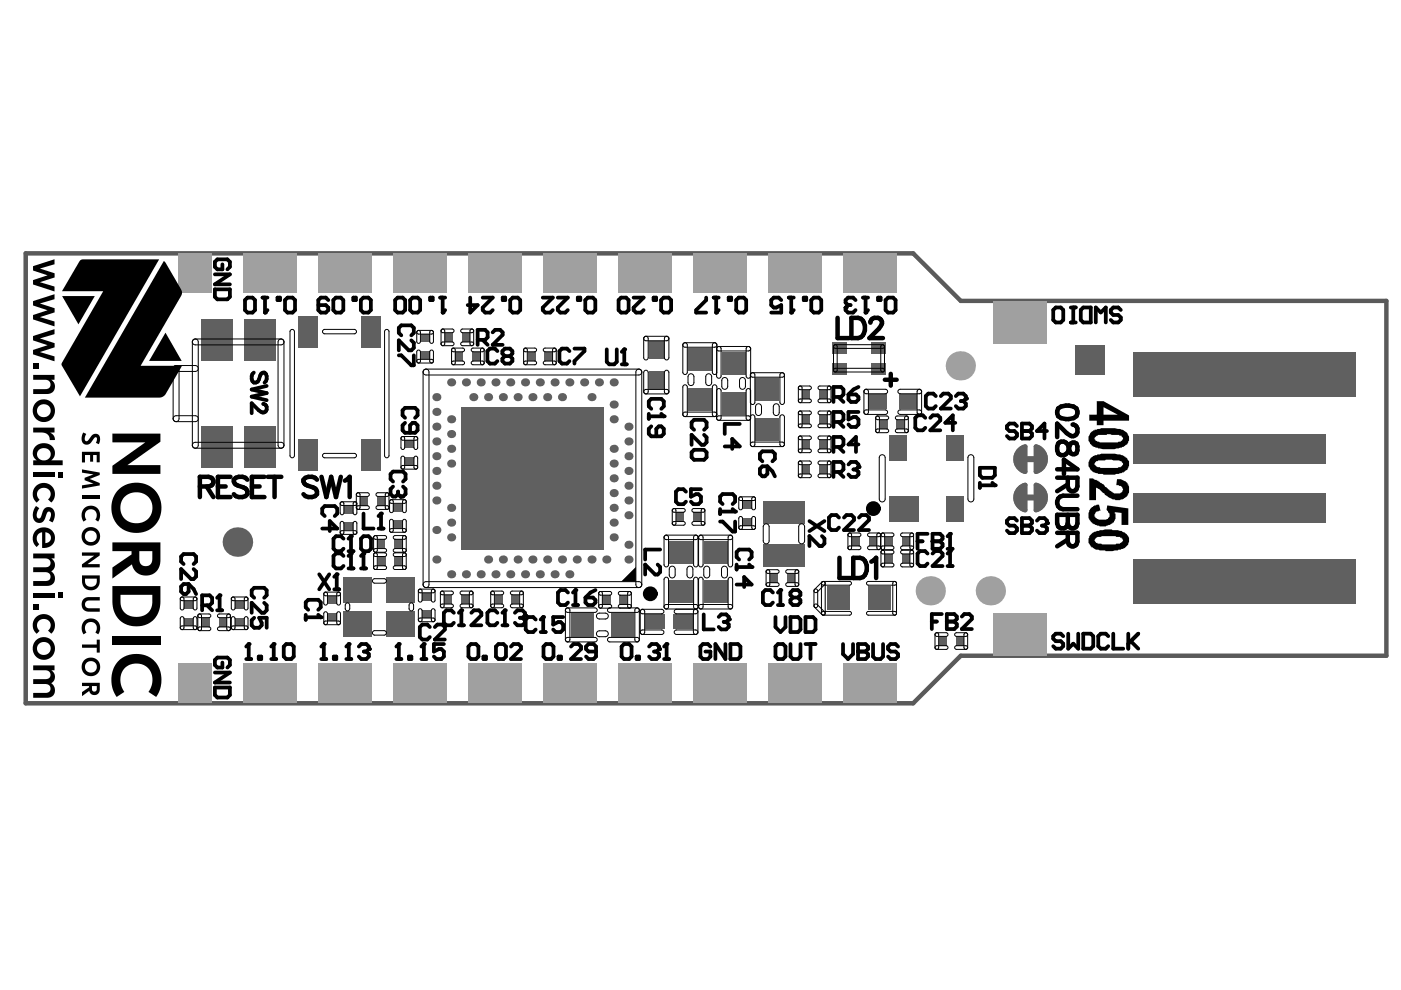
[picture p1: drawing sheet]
<svg xmlns="http://www.w3.org/2000/svg" width="297mm" height="210mm" viewBox="0 0 297 210" stroke-linecap="round" stroke-linejoin="round" font-family="sans-serif">
<path d="M193.6 53.7l10.1 10.1h90.2v75.2h-90.2l-10.1 10.1" fill="none" stroke="#5a5a5a" stroke-width=".94"/>
<path d="M193.6 53.7h-188.1v95.4h188.1" fill="none" stroke="#5a5a5a" stroke-width=".95"/>
<g fill="#606060">
<path d="M219.1 102.8l.5-.5a3.2 3.2 0 0 1 2.6 3.2 3.2 3.2 0 0 1-2.6 3.1l-.3-.1-.2-.3z"/>
<path d="M215.6 103.4a2.06 2.06 0 0 1 2.1-.9l.2 .3v5.4l-.5 .4a3.3 3.3 0 0 1-1.8-5.2z"/>
<path d="M219.1 94.6l.5-.4a3.2 3.2 0 0 1 2.6 3.1 3.2 3.2 0 0 1-2.6 3.2l-.3-.1-.2-.4z"/>
<path d="M215.6 95.3a2.07 2.07 0 0 1 2.1-1l.2 .4v5.4l-.5 .4a3.3 3.3 0 0 1-1.8-5.2z"/>
</g>
<path d="M216.4 97.3h4.2M216.4 105.5h4.2" fill="none" stroke="#606060" stroke-width="1.3"/>
<path d="M217.4 94.7a2.78 2.78 0 0 0-2.1 2.6 2.78 2.78 0 0 0 2.1 2.7M219.6 94.7a2.78 2.78 0 0 1 2.1 2.6 2.78 2.78 0 0 1-2.1 2.7M217.4 102.8a2.78 2.78 0 0 0-2.1 2.7 2.78 2.78 0 0 0 2.1 2.7M219.6 102.8a2.78 2.78 0 0 1 2.1 2.7 2.78 2.78 0 0 1-2.1 2.7" fill="none" stroke="#606060" stroke-width=".95"/>
<g fill="#a0a0a0">
<circle cx="124.2" cy="112.7" r="1.57"/>
<circle cx="116.6" cy="112.7" r="1.57"/>
<circle cx="109.1" cy="112.7" r="1.57"/>
<circle cx="101.6" cy="112.7" r="1.57"/>
<circle cx="124.2" cy="106.2" r="1.57"/>
<circle cx="116.6" cy="106.2" r="1.57"/>
<circle cx="109.1" cy="106.2" r="1.57"/>
<circle cx="101.6" cy="106.2" r="1.57"/>
<circle cx="124.2" cy="96.6" r="1.57"/>
<circle cx="116.6" cy="96.6" r="1.57"/>
<circle cx="111.3" cy="96.6" r="1.57"/>
<circle cx="124.2" cy="90.1" r="1.57"/>
<circle cx="116.6" cy="90.1" r="1.57"/>
<circle cx="111.3" cy="90.1" r="1.57"/>
<circle cx="101.6" cy="98.2" r="1.57"/>
<circle cx="197.2" cy="125.3" r="3.1"/>
<circle cx="210" cy="125.3" r="3.1"/>
<circle cx="203.6" cy="77.6" r="3.1"/>
</g>
<g fill="#a0a0a0">
<path d="M37.8 140.7h7v8.4h-7z" fill-rule="evenodd"/>
<path d="M37.8 53.7h7v8.5h-7z" fill-rule="evenodd"/>
<path d="M67.5 140.7h11.2v8.4h-11.2z" fill-rule="evenodd"/>
<path d="M83.4 140.7h11.3v8.4h-11.3z" fill-rule="evenodd"/>
<path d="M67.5 53.7h11.2v8.5h-11.2z" fill-rule="evenodd"/>
<path d="M83.4 53.7h11.3v8.5h-11.3z" fill-rule="evenodd"/>
<path d="M115.2 140.7h11.3v8.4h-11.3z" fill-rule="evenodd"/>
<path d="M131.1 140.7h11.3v8.4h-11.3z" fill-rule="evenodd"/>
<path d="M115.2 53.7h11.3v8.5h-11.3z" fill-rule="evenodd"/>
<path d="M131.1 53.7h11.3v8.5h-11.3z" fill-rule="evenodd"/>
<path d="M178.9 140.7h11.2v8.4h-11.2z" fill-rule="evenodd"/>
<path d="M163 140.7h11.2v8.4h-11.2z" fill-rule="evenodd"/>
<path d="M178.9 53.7h11.2v8.5h-11.2z" fill-rule="evenodd"/>
<path d="M163 53.7h11.2v8.5h-11.2z" fill-rule="evenodd"/>
<path d="M210.7 130h11.3v9h-11.3z" fill-rule="evenodd"/>
<path d="M210.7 63.8h11.3v9.1h-11.3z" fill-rule="evenodd"/>
<path d="M51.5 140.7h11.3v8.4h-11.3z" fill-rule="evenodd"/>
<path d="M51.5 53.7h11.3v8.5h-11.3z" fill-rule="evenodd"/>
<path d="M147 140.7h11.3v8.4h-11.3z" fill-rule="evenodd"/>
<path d="M99.3 140.7h11.3v8.4h-11.3z" fill-rule="evenodd"/>
<path d="M99.3 53.7h11.3v8.5h-11.3z" fill-rule="evenodd"/>
<path d="M147 53.7h11.3v8.5h-11.3z" fill-rule="evenodd"/>
</g>
<g fill="#606060">
<path d="M39 131h1.9v1.7h-1.9z" fill-rule="evenodd"/>
<path d="M39 127.4h1.9v1.7h-1.9z" fill-rule="evenodd"/>
<path d="M42.8 131h1.7v1.9h-1.7z" fill-rule="evenodd"/>
<path d="M49.9 127.4h1.9v1.7h-1.9z" fill-rule="evenodd"/>
<path d="M49.9 131h1.9v1.7h-1.9z" fill-rule="evenodd"/>
<path d="M51.7 90.3h6.6v8.8h-6.6z" fill-rule="evenodd"/>
<path d="M69.5 129.9h1.9v1.7h-1.9z" fill-rule="evenodd"/>
<path d="M63.2 93.2h4.1v6.5h-4.1z" fill-rule="evenodd"/>
<path d="M63.2 67.2h4.1v6.5h-4.1z" fill-rule="evenodd"/>
<path d="M80 118h1.7v1.9h-1.7z" fill-rule="evenodd"/>
<path d="M83.6 118h1.7v1.9h-1.7z" fill-rule="evenodd"/>
<path d="M83.6 114.4h1.7v1.9h-1.7z" fill-rule="evenodd"/>
<path d="M80 114.4h1.7v1.9h-1.7z" fill-rule="evenodd"/>
<path d="M79.9 105.3h1.7v1.9h-1.7z" fill-rule="evenodd"/>
<path d="M76.4 105.3h1.7v1.9h-1.7z" fill-rule="evenodd"/>
<path d="M83.4 106.8h1.9v1.7h-1.9z" fill-rule="evenodd"/>
<path d="M83.4 110.3h1.9v1.7h-1.9z" fill-rule="evenodd"/>
<path d="M76.7 93.2h4.1v6.5h-4.1z" fill-rule="evenodd"/>
<path d="M76.7 67.2h4.1v6.5h-4.1z" fill-rule="evenodd"/>
<path d="M89.5 129.3h1.9v1.7h-1.9z" fill-rule="evenodd"/>
<path d="M89.2 70.9h1.9v1.7h-1.9z" fill-rule="evenodd"/>
<path d="M94.3 70.6h1.7v1.9h-1.7z" fill-rule="evenodd"/>
<path d="M129.6 130h4.7v5h-4.7z" fill-rule="evenodd"/>
<path d="M142.8 130.3h4.1v3.1h-4.1z" fill-rule="evenodd"/>
<path d="M141.9 114.7h5v4.7h-5z" fill-rule="evenodd"/>
<path d="M146.9 108.7h1.7v1.8h-1.7z" fill-rule="evenodd"/>
<path d="M143.4 108.7h1.7v1.8h-1.7z" fill-rule="evenodd"/>
<path d="M157.5 109.7h1.8v1.7h-1.8z" fill-rule="evenodd"/>
<path d="M157.5 106.2h1.8v1.7h-1.8z" fill-rule="evenodd"/>
<path d="M166.8 121.6h1.7v1.9h-1.7z" fill-rule="evenodd"/>
<path d="M170.1 93.3h1.7v1.8h-1.7z" fill-rule="evenodd"/>
<path d="M170.1 82.7h1.7v1.8h-1.7z" fill-rule="evenodd"/>
<path d="M176.5 76.9h3.1v2.5h-3.1z" fill-rule="evenodd"/>
<path d="M184.6 76.9h3.2v2.5h-3.2z" fill-rule="evenodd"/>
<path d="M191.2 117.5h1.7v1.9h-1.7z" fill-rule="evenodd"/>
<path d="M190.1 89h1.7v1.9h-1.7z" fill-rule="evenodd"/>
<path d="M190.5 83.6h3.8v3.2h-3.8z" fill-rule="evenodd"/>
<path d="M202.6 135h1.7v1.9h-1.7z" fill-rule="evenodd"/>
<path d="M69.5 126.4h1.9v1.7h-1.9z" fill-rule="evenodd"/>
<path d="M94.2 126.2h1.7v1.8h-1.7z" fill-rule="evenodd"/>
<path d="M89.5 125.7h1.9v1.7h-1.9z" fill-rule="evenodd"/>
<path d="M89.2 74.5h1.9v1.6h-1.9z" fill-rule="evenodd"/>
<path d="M96.6 74.6h1.7v1.9h-1.7z" fill-rule="evenodd"/>
<path d="M108.4 126.2h1.7v1.8h-1.7z" fill-rule="evenodd"/>
<path d="M104.9 126.2h1.7v1.8h-1.7z" fill-rule="evenodd"/>
<path d="M100.1 74.6h1.7v1.9h-1.7z" fill-rule="evenodd"/>
<path d="M115.4 74.6h1.7v1.9h-1.7z" fill-rule="evenodd"/>
<path d="M131.3 126.2h1.7v1.9h-1.7z" fill-rule="evenodd"/>
<path d="M127.8 126.2h1.7v1.9h-1.7z" fill-rule="evenodd"/>
<path d="M141.9 123.2h5v4.7h-5z" fill-rule="evenodd"/>
<path d="M153 83.2h5v4.7h-5z" fill-rule="evenodd"/>
<path d="M153 74.7h5v4.7h-5z" fill-rule="evenodd"/>
<path d="M170.1 98.6h1.7v1.8h-1.7z" fill-rule="evenodd"/>
<path d="M170.1 88h1.7v1.8h-1.7z" fill-rule="evenodd"/>
<path d="M184.6 72.5h3.2v2.5h-3.2z" fill-rule="evenodd"/>
<path d="M176.5 72.5h3.1v2.5h-3.1z" fill-rule="evenodd"/>
<path d="M184.2 113.8h1.7v1.9h-1.7z" fill-rule="evenodd"/>
<path d="M180.6 113.8h1.7v1.9h-1.7z" fill-rule="evenodd"/>
<path d="M191.2 113.8h1.7v1.9h-1.7z" fill-rule="evenodd"/>
<path d="M51.7 67.8h6.6v8.8h-6.6z" fill-rule="evenodd"/>
<path d="M46.3 131h1.7v1.9h-1.7z" fill-rule="evenodd"/>
<path d="M42.7 90.3h6.5v8.8h-6.5z" fill-rule="evenodd"/>
<path d="M72.9 129.6h6v5.3h-6z" fill-rule="evenodd"/>
<path d="M82 129.6h6v5.3h-6z" fill-rule="evenodd"/>
<path d="M73 107.2h1.8v1.7h-1.8z" fill-rule="evenodd"/>
<path d="M73 110.8h1.8v1.7h-1.8z" fill-rule="evenodd"/>
<path d="M85.8 93.4h1.9v1.7h-1.9z" fill-rule="evenodd"/>
<path d="M85.8 96.9h1.9v1.7h-1.9z" fill-rule="evenodd"/>
<path d="M97.9 70.6h1.7v1.9h-1.7z" fill-rule="evenodd"/>
<path d="M136.8 130.3h4.1v3.1h-4.1z" fill-rule="evenodd"/>
<path d="M121.1 130h4.7v5h-4.7z" fill-rule="evenodd"/>
<path d="M149.2 114.7h5v4.7h-5z" fill-rule="evenodd"/>
<path d="M137.6 78.7h3.1v3.7h-3.1z" fill-rule="evenodd"/>
<path d="M145.9 82.4h5v4.7h-5z" fill-rule="evenodd"/>
<path d="M199.1 135h1.7v1.9h-1.7z" fill-rule="evenodd"/>
<path d="M161.8 115.4h8.8v4.7h-8.8z" fill-rule="evenodd"/>
<path d="M187.6 117.5h1.7v1.9h-1.7z" fill-rule="evenodd"/>
<path d="M163.3 121.6h1.6v1.9h-1.6z" fill-rule="evenodd"/>
<path d="M188.6 105.2h6.3v5.3h-6.3z" fill-rule="evenodd"/>
<path d="M161.8 106.3h8.8v4.7h-8.8z" fill-rule="evenodd"/>
<path d="M200.5 105.2h3.8v5.3h-3.8z" fill-rule="evenodd"/>
<path d="M188.6 92.3h3.8v5.4h-3.8z" fill-rule="evenodd"/>
<path d="M186.5 89h1.7v1.9h-1.7z" fill-rule="evenodd"/>
<path d="M160.2 88.7h5v4.7h-5z" fill-rule="evenodd"/>
<path d="M173.7 93.3h1.7v1.8h-1.7z" fill-rule="evenodd"/>
<path d="M200.5 92.3h3.8v5.4h-3.8z" fill-rule="evenodd"/>
<path d="M184.3 83.6h3.7v3.2h-3.7z" fill-rule="evenodd"/>
<path d="M160.2 80.3h5v4.7h-5z" fill-rule="evenodd"/>
<path d="M173.7 82.7h1.7v1.8h-1.7z" fill-rule="evenodd"/>
<path d="M72.9 122.4h6v5.3h-6z" fill-rule="evenodd"/>
<path d="M82 122.4h6v5.3h-6z" fill-rule="evenodd"/>
<path d="M97.8 126.2h1.7v1.8h-1.7z" fill-rule="evenodd"/>
<path d="M149.2 123.2h5v4.7h-5z" fill-rule="evenodd"/>
<path d="M137.6 72.4h3.1v3.8h-3.1z" fill-rule="evenodd"/>
<path d="M111.8 74.6h1.7v1.9h-1.7z" fill-rule="evenodd"/>
<path d="M145.9 73.9h5v4.7h-5z" fill-rule="evenodd"/>
<path d="M175.4 124.3h4.7v5.1h-4.7z" fill-rule="evenodd"/>
<path d="M184.1 124.3h4.8v5.1h-4.8z" fill-rule="evenodd"/>
<path d="M187.6 113.8h1.7v1.9h-1.7z" fill-rule="evenodd"/>
<path d="M173.7 98.6h1.7v1.8h-1.7z" fill-rule="evenodd"/>
<path d="M173.7 88h1.7v1.8h-1.7z" fill-rule="evenodd"/>
<path d="M227.9 73.2h6.3v6.3h-6.3z" fill-rule="evenodd"/>
<path d="M42.7 67.8h6.5v8.8h-6.5z" fill-rule="evenodd"/>
<path d="M240.3 104.5h40.8v6.4h-40.8z" fill-rule="evenodd"/>
<path d="M240.3 91.9h40.8v6.4h-40.8z" fill-rule="evenodd"/>
<path d="M97.8 86.3h30.2v30.2h-30.2z" fill-rule="evenodd"/>
<path d="M240.3 74.7h47.1v9.5h-47.1z" fill-rule="evenodd"/>
<path d="M240.3 118.5h47.1v9.6h-47.1z" fill-rule="evenodd"/>
</g>
<g fill="#606060">
<circle cx="92.5" cy="118.6" r=".86"/>
<circle cx="95.7" cy="121.8" r=".86"/>
<circle cx="92.5" cy="103" r=".86"/>
<circle cx="92.5" cy="106.1" r=".86"/>
<circle cx="95.7" cy="107.7" r=".86"/>
<circle cx="95.7" cy="110.8" r=".86"/>
<circle cx="92.5" cy="90.5" r=".86"/>
<circle cx="95.7" cy="92" r=".86"/>
<circle cx="92.5" cy="93.6" r=".86"/>
<circle cx="95.7" cy="95.2" r=".86"/>
<circle cx="92.5" cy="96.7" r=".86"/>
<circle cx="95.7" cy="98.3" r=".86"/>
<circle cx="95.7" cy="81.1" r=".86"/>
<circle cx="92.5" cy="84.2" r=".86"/>
<circle cx="103.5" cy="118.6" r=".86"/>
<circle cx="106.6" cy="118.6" r=".86"/>
<circle cx="109.8" cy="118.6" r=".86"/>
<circle cx="101.9" cy="121.8" r=".86"/>
<circle cx="105.1" cy="121.8" r=".86"/>
<circle cx="108.2" cy="121.8" r=".86"/>
<circle cx="101.9" cy="81.1" r=".86"/>
<circle cx="105.1" cy="81.1" r=".86"/>
<circle cx="108.2" cy="81.1" r=".86"/>
<circle cx="103.5" cy="84.2" r=".86"/>
<circle cx="106.6" cy="84.2" r=".86"/>
<circle cx="109.8" cy="84.2" r=".86"/>
<circle cx="116" cy="118.6" r=".86"/>
<circle cx="119.2" cy="118.6" r=".86"/>
<circle cx="122.3" cy="118.6" r=".86"/>
<circle cx="114.5" cy="121.8" r=".86"/>
<circle cx="117.6" cy="121.8" r=".86"/>
<circle cx="120.7" cy="121.8" r=".86"/>
<circle cx="114.5" cy="81.1" r=".86"/>
<circle cx="117.6" cy="81.1" r=".86"/>
<circle cx="120.7" cy="81.1" r=".86"/>
<circle cx="116" cy="84.2" r=".86"/>
<circle cx="119.2" cy="84.2" r=".86"/>
<circle cx="133.3" cy="115.5" r=".86"/>
<circle cx="128.6" cy="118.6" r=".86"/>
<circle cx="133.3" cy="118.6" r=".86"/>
<circle cx="133.3" cy="103" r=".86"/>
<circle cx="130.1" cy="104.5" r=".86"/>
<circle cx="133.3" cy="106.1" r=".86"/>
<circle cx="130.1" cy="107.7" r=".86"/>
<circle cx="133.3" cy="109.2" r=".86"/>
<circle cx="130.1" cy="110.8" r=".86"/>
<circle cx="133.3" cy="90.5" r=".86"/>
<circle cx="133.3" cy="93.6" r=".86"/>
<circle cx="130.1" cy="95.2" r=".86"/>
<circle cx="133.3" cy="96.7" r=".86"/>
<circle cx="130.1" cy="98.3" r=".86"/>
<circle cx="127" cy="81.1" r=".86"/>
<circle cx="130.1" cy="81.1" r=".86"/>
<circle cx="130.1" cy="85.8" r=".86"/>
<circle cx="216.4" cy="105.5" r=".63"/>
<circle cx="220.6" cy="105.5" r=".63"/>
<circle cx="216.4" cy="97.3" r=".63"/>
<circle cx="220.6" cy="97.3" r=".63"/>
<circle cx="92.5" cy="87.3" r=".86"/>
<circle cx="95.7" cy="88.9" r=".86"/>
<circle cx="92.5" cy="99.9" r=".86"/>
<circle cx="92.5" cy="112.4" r=".86"/>
<circle cx="95.7" cy="113.9" r=".86"/>
<circle cx="130.1" cy="88.9" r=".86"/>
<circle cx="133.3" cy="99.9" r=".86"/>
<circle cx="130.1" cy="101.4" r=".86"/>
<circle cx="130.1" cy="113.9" r=".86"/>
<circle cx="98.8" cy="121.8" r=".86"/>
<circle cx="98.8" cy="81.1" r=".86"/>
<circle cx="100.4" cy="84.2" r=".86"/>
<circle cx="112.9" cy="118.6" r=".86"/>
<circle cx="125.4" cy="118.6" r=".86"/>
<circle cx="111.3" cy="121.8" r=".86"/>
<circle cx="111.3" cy="81.1" r=".86"/>
<circle cx="123.9" cy="81.1" r=".86"/>
<circle cx="112.9" cy="84.2" r=".86"/>
<circle cx="125.4" cy="84.2" r=".86"/>
<circle cx="50.3" cy="114.9" r="3.1"/>
</g>
<g fill="#000">
<path d="M7 56.4l4.6-1.4v1l-3.1 .9 3.1 1v.9l-3.1 1 3.1 1v1l-4.6-1.5v-.9l3.1-1-3.1-1zM17 55.2l.5-.2h16.2l-16.7 29-3.8-6.4-.2-.5 8.9-15.4h-8.8zM34.7 55.3l.4 .4 3.3 5.6 .2 1-8.8 15.3h8.7l-3.3 5.9a1.6 1.6 0 0 1-1.4 .8h-15.8zM7 77h1.2v1.1h-1.2zM7 79.5h4.6v1h-.7l.3 .3a1.61 1.61 0 0 1 .3 1.8 1.61 1.61 0 0 1-1.6 .9h-2.9v-1h2.8a.99 .99 0 0 0 .9-1.1 .99 .99 0 0 0-1.1-.9h-2.6zM7 71.2l4.6-1.4v1l-3.1 1 3.1 1v.8l-3.1 1 3.1 1v1l-4.6-1.5v-.9l3.1-1-3.1-1zM7 63.8l4.6-1.4v1l-3.1 .9 3.1 1v.9l-3.1 1 3.1 1v1l-4.6-1.5v-.9l3.1-1-3.1-1zM13.2 62.8h6.9l-3.5 6zM35.1 70.5l3.4 6h-6.9zM7.6 85.3l.8-.5 .9-.1v1a1.42 1.42 0 0 0-1.3 1.6 1.42 1.42 0 0 0 1.7 1.2 1.42 1.42 0 0 0 1-1.9 1.39 1.39 0 0 0-1.4-.9v-1a2.41 2.41 0 0 1 2.3 3 2.41 2.41 0 0 1-3.5 1.4 2.41 2.41 0 0 1-.5-3.8zM7 90.7h4.6v1h-1a1.58 1.58 0 0 1 1 1.6h-1.1a1.53 1.53 0 0 0-1.7-1.6h-1.8zM7.5 94.7a2.33 2.33 0 0 1 2.9-.5 2.33 2.33 0 0 1 1.1 2.6l-.6 .8h2.4v1h-4v-1a1.36 1.36 0 0 0 1.4-1.6 1.36 1.36 0 0 0-2-.9 1.3 1.3 0 0 0-.8 1.5 1.3 1.3 0 0 0 1.4 1v1h-2.3v-1h.8a1.9 1.9 0 0 1-.3-2.9z"/>
<path d="M17.4 99.5l3.7 .7v.5l-2.1 .9 2.1 .8v.5l-3.7 .7v-.7l2.4-.4-1.9-.7v-.5l1.9-.7-2.4-.4zM17.7 91.7l.6 .3-.3 .7a.47 .47 0 0 0 0 .7 .47 .47 0 0 0 .7 0l.8-1.1a1.05 1.05 0 0 1 1.3-.2 1.05 1.05 0 0 1 .4 1.4l-.2 .7-.7-.3 .3-.8a.33 .33 0 0 0-.2-.4 .33 .33 0 0 0-.5 .2l-.8 1.1-.8 .3a1.3 1.3 0 0 1-.9-2zM17.4 95.8h3.7v2.2h-.6v-1.5h-.8v1.4h-.6v-1.4h-1.1v1.5h-.6zM23.8 91.9h10.2v1.8l-7 4.9h7v1.9h-10.2v-1.8l7-4.9h-7zM7.6 112.5l1.1-.6h1.2l1 .5 .6 .9 .1 1.1-.4 1-1 .6-1.3 .2v-3.3l.7-.1v2.4l.8-.3 .4-.7a1.2 1.2 0 0 0-1.2-1.4l-1 .1-.7 .6-.1 1 .5 .9-.5 .6-.6-.8-.3-.9 .2-1zM7.6 103.1a2.39 2.39 0 0 1 3.4 0 2.39 2.39 0 0 1-.1 3.4l-.7-.6 .4-.6 .1-.7-.2-.6-.5-.4-1.1-.1-.8 .5-.2 .5v.6l.5 .9-.6 .6-.7-.8-.2-1.1a2.33 2.33 0 0 1 .7-1.6zM7.6 107.3l.7 .4-.5 1.3v.5l.3 .4a.44 .44 0 0 0 .6-.3l.2-.5a1.45 1.45 0 0 1 1.7-1.6 2.06 2.06 0 0 1 .5 3.3l-.7-.4 .3-.8 .1-.7a.49 .49 0 0 0-.5-.4 .49 .49 0 0 0-.5 .6l-.2 .7a1.38 1.38 0 0 1-1.7 1 1.38 1.38 0 0 1-.9-1.8l.1-.8zM7 117.4h4.6v1h-.7l.2 .1a1.56 1.56 0 0 1-.2 2.6l.5 .6 .2 .7-.1 .9-.4 .6-.9 .3h-3.2v-1h2.6a.95 .95 0 0 0 1.1-1 .95 .95 0 0 0-1.1-.9h-2.6v-1h2.7a.95 .95 0 0 0 1-1 .95 .95 0 0 0-1.1-.9h-2.6zM7 100.1h4.6v1.1h-4.6zM12.3 100.1h.9v1.1h-.9zM17.4 117.1h3.7v.7l-2.5 1.8h2.5v.7h-3.7v-.6l2.6-1.9h-2.6zM17.8 112.4l.7-.5 .7-.1v.7a1.22 1.22 0 0 0-1 1.8 1.22 1.22 0 0 0 2.1 .1 1.22 1.22 0 0 0-1-1.9l-.1-.7a1.99 1.99 0 0 1 2 2.5 1.99 1.99 0 0 1-2.9 1.2 1.99 1.99 0 0 1-.5-3.1z"/>
<path d="M18 107.7l1.1-.5a1.9 1.9 0 0 1 1.9 1.1 2.4 2.4 0 0 1-.2 2.3l-.6-.4a1.31 1.31 0 0 0 0-1.9 1.31 1.31 0 0 0-1.9 0 1.31 1.31 0 0 0 0 1.9l-.6 .4a2.29 2.29 0 0 1 .3-2.9zM17.4 105.1h3.7v.7h-3.7zM23.8 115h10.2v3.7a3.1 3.1 0 0 1-2.6 3.3 3.1 3.1 0 0 1-3.4-2.3l-4.2 3v-2.4l4.1-2.7v-.7h1.6v1.6a1.39 1.39 0 0 0 1.4 1.5 1.39 1.39 0 0 0 1.4-1.5v-1.6h-8.5zM25.3 103.7a5.3 5.3 0 0 1 3.6-1.4v2.1a3.3 3.3 0 0 0-3.3 4 3.3 3.3 0 0 0 4.7 2.3 3.3 3.3 0 0 0 2-3.7 3.3 3.3 0 0 0-3.4-2.6v-2.1a5.3 5.3 0 0 1 5.2 6.2 5.3 5.3 0 0 1-6.9 4.2 5.3 5.3 0 0 1-3.1-7.5zM230.9 101.4h.8l.5 .4h.3v.1h.4v.2l1.1 .6 .3 .5 .5 .3a2.88 2.88 0 0 0 2.7 1.1l.4-.3v-.3h.2a.82 .82 0 0 0-.8-1l-.1-.1h-.5l.1-1.3a2.81 2.81 0 0 1 1.9 .5 2.47 2.47 0 0 1 0 3.3h-.1v.2a2.87 2.87 0 0 1-3.2 0l-.5-.2v-.1l-.6-.4-.2-.3-1.1-.9-.6-.4v2.7h-1.5zM230.9 108.1l.8-.6v-.2l.8-.3h.5l.3 1.3a1.46 1.46 0 0 0-1.2 .8v.1a1.1 1.1 0 0 0 1.1 1h.6a1.13 1.13 0 0 0 1.4-1v-.3l-.6-.8 .2-.9 4.4 .6v3.5h-1.4v-2.5l-1.4-.2v.2a2.01 2.01 0 0 1-1.6 2.7 3.2 3.2 0 0 1-3.1-.5 1.88 1.88 0 0 1-.8-2.6zM7 128.1h1.2v1.2h-1.2zM7.6 135.7l.8-.5 .9-.1v1a1.42 1.42 0 0 0-1.3 1.7 1.42 1.42 0 0 0 1.7 1.1 1.42 1.42 0 0 0 1-1.9 1.39 1.39 0 0 0-1.4-.9v-1a2.41 2.41 0 0 1 2.3 3 2.41 2.41 0 0 1-3.5 1.5 2.41 2.41 0 0 1-.5-3.9zM7.6 130.9a2.39 2.39 0 0 1 3.4 0 2.39 2.39 0 0 1-.1 3.5l-.7-.7 .4-.6 .1-.7-.2-.6-.5-.4-1.1-.1-.8 .5-.2 .5v.6l.5 .9-.6 .6-.7-.8-.2-1.1a2.33 2.33 0 0 1 .7-1.6zM7 125.7h4.6v1h-4.6zM12.3 125.6h.9v1.1h-.9zM17.8 140l.7-.4 .8-.2v.8a1.22 1.22 0 0 0-1.1 1.8 1.22 1.22 0 0 0 2.1 0 1.22 1.22 0 0 0-1-1.8v-.8a1.99 1.99 0 0 1 1.9 2.5 1.99 1.99 0 0 1-2.9 1.3 1.99 1.99 0 0 1-.5-3.2z"/>
<path d="M17.8 131.7a2.05 2.05 0 0 1 2.9 0 2.05 2.05 0 0 1 .1 2.8l-.6-.4a1.31 1.31 0 0 0 0-1.8 1.31 1.31 0 0 0-1.9 0 1.31 1.31 0 0 0 0 1.8l-.6 .4a2.32 2.32 0 0 1 .1-2.8zM17.4 136.7h3.1v-1.1h.7v2.8h-.7v-1.1h-3.1zM17.7 127.1l.9-.5h2.6v.7h-2.3a.83 .83 0 0 0-.9 .8 .83 .83 0 0 0 .9 .9h2.3v.7h-2.3a1.57 1.57 0 0 1-1.5-.9 1.57 1.57 0 0 1 .3-1.7zM17.4 122h3.8v1.3a1.88 1.88 0 0 1-2 1.9 1.88 1.88 0 0 1-1.8-2h.6a1.25 1.25 0 0 0 1.3 1.2 1.25 1.25 0 0 0 1.2-1.2v-.5h-2.5v.5h-.6zM23.8 124.3h10.2v3.4a5.1 5.1 0 0 1-4.6 5.1 5.1 5.1 0 0 1-5.5-4.2l-.1-1.1 1.7 .1a3.2 3.2 0 0 0 4.4 3.1 2.95 2.95 0 0 0 2.4-3.1v-1.5h-6.8v1.5l-1.7-.1zM23.8 134.8h10.2v1.8h-10.2zM131.7 123.3l3.1-3.1v3.1zM7 141.1h4.6v1h-.7l.2 .1a1.56 1.56 0 0 1-.2 2.6l.5 .7 .2 .7-.1 .8-.4 .6-.9 .3h-3.2v-1h2.6a.95 .95 0 0 0 1.1-.9 .95 .95 0 0 0-1.1-1h-2.6v-1h2.7a.95 .95 0 0 0 1-1 .95 .95 0 0 0-1.1-.9h-2.6zM17.4 144.8h3.8v1.4a1.13 1.13 0 0 1-1 1.2 1.13 1.13 0 0 1-1.3-.9l-1.5 1.1v-.9l1.5-1v-.2h.6v.6a.51 .51 0 0 0 .5 .5 .51 .51 0 0 0 .5-.5v-.6h-3.1zM25.3 140a5.4 5.4 0 0 1 6.5-.6 5.4 5.4 0 0 1 2.3 6.1l-.3 1.1-.7 1.2-1.6-1.1a3.6 3.6 0 0 0 .5-4.1 3.6 3.6 0 0 0-3.6-1.9 3.6 3.6 0 0 0-2 6l-1.7 1.1a6.2 6.2 0 0 1 .6-7.8z"/>
<path d="M232.5 85.1h1.5l5.4 3v1.1h-5.4v.9h-1.5v-.9h-1.6v-1.3h1.6zM234 86.3v1.6h3z"/>
<path d="M231.1 91.9l.8-.6a10.4 10.4 0 0 1 5.9-.2h.1a2.11 2.11 0 0 1 1.3 2.7l-.1 .3-.7 .5a11.1 11.1 0 0 1-4.6 .6l-.9-.1-.2-.2a1.59 1.59 0 0 1-1.3-.6h-.1v-.2a1.26 1.26 0 0 1-.5-1.4zM232.1 92.9a.81 .81 0 0 0 .9 .7l.2 .2h1.6a6.3 6.3 0 0 0 3-.3l.1-.2a.56 .56 0 0 0 .2-.6 .56 .56 0 0 0-.6-.3h-.2v-.2h-1.3a2.32 2.32 0 0 0-1.7 0h-.3a1.61 1.61 0 0 0-1.9 .7z"/>
<path d="M230.9 97.5h.2a1.09 1.09 0 0 1 1-.8v-.2h.3a11.2 11.2 0 0 1 4.6-.2 2.63 2.63 0 0 1 2.1 1.2 1.18 1.18 0 0 1 .3 1.2l-.3 .8-.7 .5a8.5 8.5 0 0 1-4.4 .6l-.2-.1h-.9l-.2-.2a1.59 1.59 0 0 1-1.3-.6h-.1v-.2a1.26 1.26 0 0 1-.5-1.4zM232.2 97.9l-.1 .7 .3 .1v.2a8.5 8.5 0 0 0 3.6 .3h1l.3-.1a.8 .8 0 0 0 .8-.8 1.28 1.28 0 0 0-1.3-.7h-.8a3.4 3.4 0 0 0-2 0h-1.1z"/>
<path d="M230.9 113.7a2.28 2.28 0 0 1 2.1-1.1l.2-.2h.6a5.1 5.1 0 0 1 2.6 0 5.1 5.1 0 0 1 2.5 .8 1.99 1.99 0 0 1-.8 3.2l-.9 .1-.2 .2h-.6a5.1 5.1 0 0 1-2.6 0l-1.4-.2-.5-.3a1.69 1.69 0 0 1-1-2.2zM232.2 114.2a.71 .71 0 0 0 .3 .9h.2v.2h.8l.2 .1h2.8l.2-.1h.8v-.2a.64 .64 0 0 0 .4-.9l-.4-.2v-.2l-1.8-.1a8.6 8.6 0 0 0-3.3 .3v.2z"/>
<circle cx="56.2" cy="66.3" r=".4"/>
<circle cx="93.9" cy="66.3" r=".4"/>
<circle cx="132.4" cy="74.1" r=".4"/>
<circle cx="151.8" cy="66.3" r=".4"/>
<circle cx="167.8" cy="66.3" r=".4"/>
<circle cx="179.3" cy="65.2" r=".4"/>
<circle cx="183.5" cy="66.3" r=".4"/>
<circle cx="140.7" cy="88.3" r=".4"/>
<circle cx="182" cy="99" r=".4"/>
<circle cx="204.8" cy="84.5" r=".4"/>
<circle cx="216.7" cy="91.4" r=".4"/>
<circle cx="74.4" cy="117.3" r=".4"/>
<circle cx="74.4" cy="113.7" r=".4"/>
<circle cx="77.1" cy="117.3" r=".4"/>
<circle cx="80.8" cy="108.9" r=".4"/>
<circle cx="84.9" cy="105.3" r=".4"/>
<circle cx="155.9" cy="108.5" r=".4"/>
<circle cx="197.7" cy="114.8" r=".4"/>
<circle cx="201.4" cy="116.8" r=".4"/>
<circle cx="201.4" cy="113.2" r=".4"/>
<circle cx="210.9" cy="102.9" r=".4"/>
<circle cx="216.7" cy="111.4" r=".4"/>
<circle cx="222" cy="110.9" r=".4"/>
<circle cx="46.6" cy="126.2" r=".4"/>
<circle cx="52.7" cy="136.6" r=".4"/>
<circle cx="58" cy="136.6" r=".4"/>
<circle cx="68" cy="130.9" r=".4"/>
<circle cx="68.7" cy="136.6" r=".4"/>
<circle cx="71.4" cy="121.8" r=".4"/>
<circle cx="74" cy="136.6" r=".4"/>
<circle cx="78.2" cy="137.6" r=".4"/>
<circle cx="84.6" cy="136.6" r=".4"/>
<circle cx="89.9" cy="136.6" r=".4"/>
<circle cx="97.8" cy="129.4" r=".4"/>
<circle cx="107" cy="129.4" r=".4"/>
<circle cx="111.3" cy="130.5" r=".4"/>
<circle cx="115.2" cy="130.8" r=".4"/>
<circle cx="122" cy="125.1" r=".4"/>
<circle cx="139.7" cy="137.6" r=".4"/>
<circle cx="141.3" cy="136.6" r=".4"/>
<circle cx="154.5" cy="131.3" r=".4"/>
<circle cx="159.4" cy="120.2" r=".4"/>
<circle cx="165.5" cy="125.1" r=".4"/>
<circle cx="181.9" cy="138.1" r=".4"/>
<circle cx="200.7" cy="131.8" r=".4"/>
</g>
<g fill="none" stroke="#000" stroke-width=".21">
<path d="M36.9 77.7l.4-.2h4.1a.63 .63 0 0 1 .6 .6 .63 .63 0 0 1-.6 .7h-4.1a.63 .63 0 0 1-.5-.4 .63 .63 0 0 1 .1-.7zM36.9 77.7a.63 .63 0 0 1 .7-.1 .63 .63 0 0 1 .4 .5v10.7a.63 .63 0 0 1-.7 .6 .63 .63 0 0 1-.6-.6v-10.7zM41 72.1a.63 .63 0 0 1 .6-.2 .63 .63 0 0 1 .4 .6v21.9a.63 .63 0 0 1-.6 .6 .63 .63 0 0 1-.6-.6v-21.9zM41 72.1l.4-.2h18.2a.63 .63 0 0 1 .6 .6 .63 .63 0 0 1-.6 .6h-18.2a.62 .62 0 0 1-.6-.4 .62 .62 0 0 1 .2-.6zM59.1 72.1a.63 .63 0 0 1 .7-.2 .63 .63 0 0 1 .4 .6v21.9a.63 .63 0 0 1-.6 .6 .63 .63 0 0 1-.6-.6v-21.9zM61.6 70.1a.47 .47 0 0 1 .5-.2 .47 .47 0 0 1 .3 .4v26.3a.47 .47 0 0 1-.4 .5 .47 .47 0 0 1-.5-.5zM68.4 70.1l.4-.3h6.3a.47 .47 0 0 1 .5 .5 .47 .47 0 0 1-.5 .5h-6.3a.47 .47 0 0 1-.4-.7zM81.6 70.1a.47 .47 0 0 1 .5-.2 .47 .47 0 0 1 .4 .4v26.3a.47 .47 0 0 1-.5 .5 .47 .47 0 0 1-.5-.5zM88.4 76.4l.3-.2h2.8a.39 .39 0 0 1 .4 .4 .39 .39 0 0 1-.4 .4h-2.8a.39 .39 0 0 1-.3-.6zM88.4 70.2a.39 .39 0 0 1 .4-.1 .39 .39 0 0 1 .3 .3v2a.39 .39 0 0 1-.4 .4 .39 .39 0 0 1-.3-.4zM88.4 70.2l.3-.1h2.8a.39 .39 0 0 1 .4 .3 .39 .39 0 0 1-.4 .4h-2.8a.39 .39 0 0 1-.3-.6zM88.4 74.4a.39 .39 0 0 1 .4-.2 .39 .39 0 0 1 .3 .4v2a.39 .39 0 0 1-.4 .4 .39 .39 0 0 1-.3-.4z"/>
<path d="M89.9 78.4a.63 .63 0 0 1 .7-.1 .63 .63 0 0 1 .4 .6v45.1a.63 .63 0 0 1-.7 .6 .63 .63 0 0 1-.6-.6v-45.1zM89.9 78.4l.4-.1h45.1a.63 .63 0 0 1 .7 .6 .63 .63 0 0 1-.7 .6h-45.1a.63 .63 0 0 1-.6-.4 .63 .63 0 0 1 .2-.7zM91.2 70.2a.39 .39 0 0 1 .4-.1 .39 .39 0 0 1 .3 .3v2a.39 .39 0 0 1-.4 .4 .39 .39 0 0 1-.4-.4zM91.2 74.4a.39 .39 0 0 1 .4-.2 .39 .39 0 0 1 .3 .4v2a.39 .39 0 0 1-.4 .4 .39 .39 0 0 1-.4-.4zM93.6 72.7l.3-.2h2a.39 .39 0 0 1 .4 .4 .39 .39 0 0 1-.4 .4h-2a.39 .39 0 0 1-.3-.6zM93.6 70l.3-.2h2a.39 .39 0 0 1 .4 .3 .39 .39 0 0 1-.4 .4h-2a.39 .39 0 0 1-.3-.5zM93.6 70a.39 .39 0 0 1 .4-.2 .39 .39 0 0 1 .3 .3v2.8a.39 .39 0 0 1-.4 .4 .39 .39 0 0 1-.4-.4zM95.8 76.7l.3-.1h2a.39 .39 0 0 1 .4 .3 .39 .39 0 0 1-.4 .4h-2a.39 .39 0 0 1-.3-.6zM95.8 74l.3-.2h2a.39 .39 0 0 1 .4 .4 .39 .39 0 0 1-.4 .4h-2a.39 .39 0 0 1-.3-.6zM95.8 74a.39 .39 0 0 1 .4-.2 .39 .39 0 0 1 .3 .4v2.7a.39 .39 0 0 1-.4 .4 .39 .39 0 0 1-.4-.4zM97.7 72.7l.4-.2h1.9a.39 .39 0 0 1 .4 .4 .39 .39 0 0 1-.4 .4h-1.9a.39 .39 0 0 1-.4-.6zM97.7 70l.4-.2h1.9a.39 .39 0 0 1 .4 .3 .39 .39 0 0 1-.4 .4h-1.9a.39 .39 0 0 1-.4-.5z"/>
<path d="M99.7 70a.39 .39 0 0 1 .4-.2 .39 .39 0 0 1 .3 .3v2.8a.39 .39 0 0 1-.4 .4 .39 .39 0 0 1-.4-.4zM100 76.7l.3-.1h2a.39 .39 0 0 1 .4 .3 .39 .39 0 0 1-.4 .4h-2a.39 .39 0 0 1-.3-.6zM100 74l.3-.2h2a.39 .39 0 0 1 .4 .4 .39 .39 0 0 1-.4 .4h-2a.39 .39 0 0 1-.3-.6zM101.9 74a.39 .39 0 0 1 .5-.2 .39 .39 0 0 1 .3 .4v2.7a.39 .39 0 0 1-.4 .4 .39 .39 0 0 1-.4-.4zM111.1 74a.39 .39 0 0 1 .4-.2 .39 .39 0 0 1 .3 .4v2.7a.39 .39 0 0 1-.4 .4 .39 .39 0 0 1-.4-.4zM111.1 76.7l.3-.1h2a.39 .39 0 0 1 .4 .3 .39 .39 0 0 1-.4 .4h-2a.39 .39 0 0 1-.3-.6zM111.1 74l.3-.2h2a.39 .39 0 0 1 .4 .4 .39 .39 0 0 1-.4 .4h-2a.39 .39 0 0 1-.3-.6zM115.2 76.7l.4-.1h1.9a.39 .39 0 0 1 .4 .3 .39 .39 0 0 1-.4 .4h-1.9a.39 .39 0 0 1-.4-.6zM115.2 74l.4-.2h1.9a.39 .39 0 0 1 .4 .4 .39 .39 0 0 1-.4 .4h-1.9a.39 .39 0 0 1-.4-.6zM117.2 74a.39 .39 0 0 1 .4-.2 .39 .39 0 0 1 .3 .4v2.7a.39 .39 0 0 1-.4 .4 .39 .39 0 0 1-.3-.4zM135 78.4a.63 .63 0 0 1 .7-.1 .63 .63 0 0 1 .4 .6v45.1a.63 .63 0 0 1-.7 .6 .63 .63 0 0 1-.6-.6v-45.1zM136.5 78.7a.48 .48 0 0 1 .6-.2 .48 .48 0 0 1 .3 .5v4a.48 .48 0 0 1-.4 .5 .48 .48 0 0 1-.5-.5z"/>
<path d="M136.5 71.5a.48 .48 0 0 1 .6-.2 .48 .48 0 0 1 .3 .5v4a.48 .48 0 0 1-.4 .5 .48 .48 0 0 1-.5-.5zM136.5 71.5l.5-.2h4.3a.48 .48 0 0 1 .5 .5 .48 .48 0 0 1-.5 .5h-4.3a.48 .48 0 0 1-.5-.8zM140.9 78.7a.48 .48 0 0 1 .6-.2 .48 .48 0 0 1 .3 .5v4a.48 .48 0 0 1-.5 .5 .48 .48 0 0 1-.4-.5zM140.9 71.5a.48 .48 0 0 1 .6-.2 .48 .48 0 0 1 .3 .5v4a.48 .48 0 0 1-.5 .5 .48 .48 0 0 1-.4-.5zM144.8 72.9a.48 .48 0 0 1 .6-.2 .48 .48 0 0 1 .3 .4v5.8a.48 .48 0 0 1-.5 .5 .48 .48 0 0 1-.4-.5zM144.8 72.9l.4-.2h6.3a.48 .48 0 0 1 .5 .4 .48 .48 0 0 1-.5 .5h-6.3a.48 .48 0 0 1-.4-.7zM146.1 79.4a.63 .63 0 0 1 .6-.1 .63 .63 0 0 1 .4 .6v1.2a.63 .63 0 0 1-.6 .6 .63 .63 0 0 1-.6-.6v-1.2zM149.8 79.4a.63 .63 0 0 1 .7-.1 .63 .63 0 0 1 .4 .6v1.2a.63 .63 0 0 1-.6 .6 .63 .63 0 0 1-.7-.6v-1.2zM151.1 72.9a.48 .48 0 0 1 .5-.2 .48 .48 0 0 1 .4 .4v5.8a.48 .48 0 0 1-.5 .5 .48 .48 0 0 1-.5-.5zM152 73.7l.4-.2h6.3a.48 .48 0 0 1 .5 .4 .48 .48 0 0 1-.5 .5h-6.3a.48 .48 0 0 1-.4-.7zM152 73.7a.48 .48 0 0 1 .5-.2 .48 .48 0 0 1 .4 .4v5.8a.48 .48 0 0 1-.5 .5 .48 .48 0 0 1-.5-.5zM158.3 73.7a.48 .48 0 0 1 .5-.2 .48 .48 0 0 1 .4 .4v5.8a.48 .48 0 0 1-.5 .5 .48 .48 0 0 1-.5-.5z"/>
<path d="M159.2 79.3a.48 .48 0 0 1 .5-.3 .48 .48 0 0 1 .3 .5v5.8a.48 .48 0 0 1-.4 .5 .48 .48 0 0 1-.5-.5zM159.2 79.3l.4-.3h6.2a.48 .48 0 0 1 .5 .5 .48 .48 0 0 1-.5 .5h-6.2a.48 .48 0 0 1-.4-.7zM165.4 79.3a.48 .48 0 0 1 .6-.3 .48 .48 0 0 1 .3 .5v5.8a.48 .48 0 0 1-.5 .5 .48 .48 0 0 1-.4-.5zM176.8 78.3l.3-.2h10a.39 .39 0 0 1 .4 .4 .39 .39 0 0 1-.4 .4h-10a.39 .39 0 0 1-.3-.6zM176.8 73.3l.3-.2h10a.39 .39 0 0 1 .4 .4 .39 .39 0 0 1-.4 .4h-10a.39 .39 0 0 1-.3-.6zM176.8 73.3a.39 .39 0 0 1 .4-.2 .39 .39 0 0 1 .3 .4v5a.39 .39 0 0 1-.4 .4 .39 .39 0 0 1-.4-.4zM186.8 73.3a.39 .39 0 0 1 .4-.2 .39 .39 0 0 1 .3 .4v5a.39 .39 0 0 1-.4 .4 .39 .39 0 0 1-.4-.4zM36.9 88.3l.4-.2h4.1a.63 .63 0 0 1 .6 .7 .63 .63 0 0 1-.6 .6h-4.1a.63 .63 0 0 1-.5-.4 .63 .63 0 0 1 .1-.7zM41 94l.4-.2h18.2a.63 .63 0 0 1 .6 .6 .63 .63 0 0 1-.6 .6h-18.2a.63 .63 0 0 1-.6-.4 .63 .63 0 0 1 .2-.6zM68.4 96.4l.4-.3h6.3a.47 .47 0 0 1 .5 .5 .47 .47 0 0 1-.5 .5h-6.3a.47 .47 0 0 1-.4-.7zM85.1 92.7a.39 .39 0 0 1 .4-.1 .39 .39 0 0 1 .3 .3v2a.39 .39 0 0 1-.4 .4 .39 .39 0 0 1-.4-.4zM85.1 96.9a.39 .39 0 0 1 .4-.2 .39 .39 0 0 1 .3 .4v2a.39 .39 0 0 1-.4 .4 .39 .39 0 0 1-.4-.4z"/>
<path d="M85.1 98.9l.3-.2h2.8a.39 .39 0 0 1 .4 .4 .39 .39 0 0 1-.4 .4h-2.8a.39 .39 0 0 1-.3-.6zM85.1 92.7l.3-.1h2.8a.39 .39 0 0 1 .4 .3 .39 .39 0 0 1-.4 .4h-2.8a.39 .39 0 0 1-.3-.6zM87.8 92.7a.39 .39 0 0 1 .5-.1 .39 .39 0 0 1 .3 .3v2a.39 .39 0 0 1-.4 .4 .39 .39 0 0 1-.4-.4zM87.8 96.9a.39 .39 0 0 1 .5-.2 .39 .39 0 0 1 .3 .4v2a.39 .39 0 0 1-.4 .4 .39 .39 0 0 1-.4-.4zM136.5 82.8l.5-.2h4.3a.48 .48 0 0 1 .5 .4 .48 .48 0 0 1-.5 .5h-4.3a.48 .48 0 0 1-.5-.7zM144.8 81.8a.48 .48 0 0 1 .6-.2 .48 .48 0 0 1 .3 .5v5.8a.48 .48 0 0 1-.5 .4 .48 .48 0 0 1-.4-.4zM144.8 87.6l.4-.2h6.3a.48 .48 0 0 1 .5 .5 .48 .48 0 0 1-.5 .4h-6.3a.48 .48 0 0 1-.4-.7zM151.1 81.8a.48 .48 0 0 1 .5-.2 .48 .48 0 0 1 .4 .5v5.8a.48 .48 0 0 1-.5 .4 .48 .48 0 0 1-.5-.4zM152 88.4l.4-.2h6.3a.48 .48 0 0 1 .5 .4 .48 .48 0 0 1-.5 .5h-6.3a.48 .48 0 0 1-.4-.7zM152 82.6a.48 .48 0 0 1 .5-.2 .48 .48 0 0 1 .4 .5v5.7a.48 .48 0 0 1-.5 .5 .48 .48 0 0 1-.5-.5zM153.2 80.2a.63 .63 0 0 1 .7-.1 .63 .63 0 0 1 .4 .6v1.2a.63 .63 0 0 1-.6 .6 .63 .63 0 0 1-.7-.6v-1.2zM157 80.2a.63 .63 0 0 1 .7-.1 .63 .63 0 0 1 .3 .6v1.2a.63 .63 0 0 1-.6 .6 .63 .63 0 0 1-.6-.6v-1.2z"/>
<path d="M158.3 82.6a.48 .48 0 0 1 .5-.2 .48 .48 0 0 1 .4 .5v5.7a.48 .48 0 0 1-.5 .5 .48 .48 0 0 1-.5-.5zM159.2 88.2a.48 .48 0 0 1 .5-.2 .48 .48 0 0 1 .3 .4v5.8a.48 .48 0 0 1-.4 .5 .48 .48 0 0 1-.5-.5zM159.2 94l.4-.3h6.2a.48 .48 0 0 1 .5 .5 .48 .48 0 0 1-.5 .5h-6.2a.48 .48 0 0 1-.4-.7zM160.4 85.8a.63 .63 0 0 1 .7-.1 .63 .63 0 0 1 .4 .5v1.3a.63 .63 0 0 1-.7 .6 .63 .63 0 0 1-.6-.6v-1.3zM164.1 85.8a.63 .63 0 0 1 .7-.1 .63 .63 0 0 1 .4 .5v1.3a.63 .63 0 0 1-.6 .6 .63 .63 0 0 1-.6-.6v-1.3zM165.4 88.2a.48 .48 0 0 1 .6-.2 .48 .48 0 0 1 .3 .4v5.8a.48 .48 0 0 1-.5 .5 .48 .48 0 0 1-.4-.5zM169.3 97.9l.4-.2h1.9a.39 .39 0 0 1 .4 .4 .39 .39 0 0 1-.4 .4h-1.9a.39 .39 0 0 1-.4-.6zM169.3 95.4l.4-.2h1.9a.39 .39 0 0 1 .4 .4 .39 .39 0 0 1-.4 .4h-1.9a.39 .39 0 0 1-.4-.6zM169.3 92.6l.4-.2h1.9a.39 .39 0 0 1 .4 .4 .39 .39 0 0 1-.4 .4h-1.9a.39 .39 0 0 1-.4-.6zM169.3 92.6a.39 .39 0 0 1 .5-.1 .39 .39 0 0 1 .3 .3v2.8a.39 .39 0 0 1-.4 .4 .39 .39 0 0 1-.4-.4zM169.3 90.1l.4-.2h1.9a.39 .39 0 0 1 .4 .4 .39 .39 0 0 1-.4 .4h-1.9a.39 .39 0 0 1-.4-.6zM169.3 84.8l.4-.2h1.9a.39 .39 0 0 1 .4 .4 .39 .39 0 0 1-.4 .4h-1.9a.39 .39 0 0 1-.4-.6z"/>
<path d="M169.3 82l.4-.2h1.9a.39 .39 0 0 1 .4 .4 .39 .39 0 0 1-.4 .4h-1.9a.39 .39 0 0 1-.4-.6zM169.3 82a.39 .39 0 0 1 .5-.1 .39 .39 0 0 1 .3 .3v2.8a.39 .39 0 0 1-.4 .4 .39 .39 0 0 1-.4-.4zM169.3 87.3l.4-.2h1.9a.39 .39 0 0 1 .4 .4 .39 .39 0 0 1-.4 .4h-1.9a.39 .39 0 0 1-.4-.6zM169.3 97.9a.39 .39 0 0 1 .5-.1 .39 .39 0 0 1 .3 .3v2.8a.39 .39 0 0 1-.4 .4 .39 .39 0 0 1-.4-.4zM169.3 87.3a.39 .39 0 0 1 .5-.1 .39 .39 0 0 1 .3 .3v2.8a.39 .39 0 0 1-.4 .4 .39 .39 0 0 1-.4-.4zM173.5 97.9l.3-.2h2a.39 .39 0 0 1 .4 .4 .39 .39 0 0 1-.4 .4h-2a.39 .39 0 0 1-.3-.6zM173.5 95.4l.3-.2h2a.39 .39 0 0 1 .4 .4 .39 .39 0 0 1-.4 .4h-2a.39 .39 0 0 1-.3-.6zM173.5 92.6l.3-.2h2a.39 .39 0 0 1 .4 .4 .39 .39 0 0 1-.4 .4h-2a.39 .39 0 0 1-.3-.6zM173.5 90.1l.3-.2h2a.39 .39 0 0 1 .4 .4 .39 .39 0 0 1-.4 .4h-2a.39 .39 0 0 1-.3-.6zM173.5 84.8l.3-.2h2a.39 .39 0 0 1 .4 .4 .39 .39 0 0 1-.4 .4h-2a.39 .39 0 0 1-.3-.6zM173.5 82l.3-.2h2a.39 .39 0 0 1 .4 .4 .39 .39 0 0 1-.4 .4h-2a.39 .39 0 0 1-.3-.6zM173.5 87.3l.3-.2h2a.39 .39 0 0 1 .4 .4 .39 .39 0 0 1-.4 .4h-2a.39 .39 0 0 1-.3-.6z"/>
<path d="M175.5 92.6a.39 .39 0 0 1 .4-.1 .39 .39 0 0 1 .3 .3v2.8a.39 .39 0 0 1-.4 .4 .39 .39 0 0 1-.4-.4zM175.5 82a.39 .39 0 0 1 .4-.1 .39 .39 0 0 1 .3 .3v2.8a.39 .39 0 0 1-.4 .4 .39 .39 0 0 1-.4-.4zM175.5 97.9a.39 .39 0 0 1 .4-.1 .39 .39 0 0 1 .3 .3v2.8a.39 .39 0 0 1-.4 .4 .39 .39 0 0 1-.4-.4zM175.5 87.3a.39 .39 0 0 1 .4-.1 .39 .39 0 0 1 .3 .3v2.8a.39 .39 0 0 1-.4 .4 .39 .39 0 0 1-.4-.4zM183.2 87.2l.4-.3h4.1a.48 .48 0 0 1 .5 .5 .48 .48 0 0 1-.5 .5h-4.1a.48 .48 0 0 1-.4-.7zM183.2 82.8l.4-.3h4.1a.48 .48 0 0 1 .5 .5 .48 .48 0 0 1-.5 .5h-4.1a.48 .48 0 0 1-.4-.7zM183.2 82.8a.48 .48 0 0 1 .6-.3 .48 .48 0 0 1 .3 .5v4.4a.48 .48 0 0 1-.5 .5 .48 .48 0 0 1-.4-.5zM185.7 91.1l.4-.1h1.9a.39 .39 0 0 1 .4 .3 .39 .39 0 0 1-.4 .4h-1.9a.39 .39 0 0 1-.4-.6zM185.7 88.4l.4-.2h1.9a.39 .39 0 0 1 .4 .4 .39 .39 0 0 1-.4 .4h-1.9a.39 .39 0 0 1-.4-.6zM185.7 88.4a.39 .39 0 0 1 .5-.2 .39 .39 0 0 1 .2 .4v2.7a.39 .39 0 0 1-.3 .4 .39 .39 0 0 1-.4-.4zM186.6 96.6a.63 .63 0 0 1 .7-.1 .63 .63 0 0 1 .4 .5v8.8a.63 .63 0 0 1-.7 .6 .63 .63 0 0 1-.6-.6v-8.8zM189.9 91.1l.3-.1h2a.39 .39 0 0 1 .4 .3 .39 .39 0 0 1-.4 .4h-2a.39 .39 0 0 1-.3-.6z"/>
<path d="M189.9 88.4l.3-.2h2a.39 .39 0 0 1 .4 .4 .39 .39 0 0 1-.4 .4h-2a.39 .39 0 0 1-.3-.6zM190.4 87.2l.5-.3h4a.48 .48 0 0 1 .5 .5 .48 .48 0 0 1-.5 .5h-4a.48 .48 0 0 1-.5-.7zM190.4 82.8l.5-.3h4a.48 .48 0 0 1 .5 .5 .48 .48 0 0 1-.5 .5h-4a.48 .48 0 0 1-.5-.7zM191.9 88.4a.39 .39 0 0 1 .4-.2 .39 .39 0 0 1 .3 .4v2.7a.39 .39 0 0 1-.4 .4 .39 .39 0 0 1-.4-.4zM194.5 82.8a.48 .48 0 0 1 .5-.3 .48 .48 0 0 1 .4 .5v4.4a.48 .48 0 0 1-.5 .5 .48 .48 0 0 1-.5-.5zM205.4 96.6a.63 .63 0 0 1 .7-.1 .63 .63 0 0 1 .4 .5v8.8a.63 .63 0 0 1-.7 .6 .63 .63 0 0 1-.6-.6v-8.8zM72.2 106.6a.39 .39 0 0 1 .4-.2 .39 .39 0 0 1 .3 .4v1.9a.39 .39 0 0 1-.4 .4 .39 .39 0 0 1-.4-.4zM72.2 110.7a.39 .39 0 0 1 .4-.1 .39 .39 0 0 1 .3 .3v2a.39 .39 0 0 1-.4 .4 .39 .39 0 0 1-.4-.4zM72.2 112.7l.3-.2h2.8a.39 .39 0 0 1 .4 .4 .39 .39 0 0 1-.4 .4h-2.8a.39 .39 0 0 1-.3-.6zM72.2 106.6l.3-.2h2.8a.39 .39 0 0 1 .4 .4 .39 .39 0 0 1-.4 .4h-2.8a.39 .39 0 0 1-.3-.6zM74.9 106.6a.39 .39 0 0 1 .5-.2 .39 .39 0 0 1 .3 .4v1.9a.39 .39 0 0 1-.4 .4 .39 .39 0 0 1-.4-.4zM74.9 110.7a.39 .39 0 0 1 .5-.1 .39 .39 0 0 1 .3 .3v2a.39 .39 0 0 1-.4 .4 .39 .39 0 0 1-.4-.4z"/>
<path d="M75.6 104.7a.39 .39 0 0 1 .4-.2 .39 .39 0 0 1 .3 .4v2.7a.39 .39 0 0 1-.4 .4 .39 .39 0 0 1-.4-.4zM75.6 107.4l.3-.2h2a.39 .39 0 0 1 .4 .4 .39 .39 0 0 1-.4 .4h-2a.39 .39 0 0 1-.3-.6zM75.6 104.7l.3-.2h2a.39 .39 0 0 1 .4 .4 .39 .39 0 0 1-.4 .4h-2a.39 .39 0 0 1-.3-.6zM79.3 117.4l.3-.2h2a.39 .39 0 0 1 .4 .4 .39 .39 0 0 1-.4 .4h-2a.39 .39 0 0 1-.3-.6zM79.3 117.4a.39 .39 0 0 1 .4-.2 .39 .39 0 0 1 .3 .4v2.8a.39 .39 0 0 1-.4 .3 .39 .39 0 0 1-.4-.3zM79.3 116.5l.3-.2h2a.39 .39 0 0 1 .4 .4 .39 .39 0 0 1-.4 .4h-2a.39 .39 0 0 1-.3-.6zM79.3 113.7l.3-.1h2a.39 .39 0 0 1 .4 .3 .39 .39 0 0 1-.4 .4h-2a.39 .39 0 0 1-.3-.6zM79.3 113.7a.39 .39 0 0 1 .4-.1 .39 .39 0 0 1 .3 .3v2.8a.39 .39 0 0 1-.4 .4 .39 .39 0 0 1-.4-.4zM79.8 107.4l.3-.2h2a.39 .39 0 0 1 .4 .4 .39 .39 0 0 1-.4 .4h-2a.39 .39 0 0 1-.3-.6zM79.8 104.7l.3-.2h2a.39 .39 0 0 1 .4 .4 .39 .39 0 0 1-.4 .4h-2a.39 .39 0 0 1-.3-.6zM81.7 104.7a.39 .39 0 0 1 .5-.2 .39 .39 0 0 1 .3 .4v2.7a.39 .39 0 0 1-.4 .4 .39 .39 0 0 1-.4-.4zM82.6 106.1a.39 .39 0 0 1 .5-.1 .39 .39 0 0 1 .3 .3v2a.39 .39 0 0 1-.4 .4 .39 .39 0 0 1-.4-.4z"/>
<path d="M82.6 110.3a.39 .39 0 0 1 .5-.2 .39 .39 0 0 1 .3 .4v2a.39 .39 0 0 1-.4 .4 .39 .39 0 0 1-.4-.4zM82.6 112.3l.4-.2h2.7a.39 .39 0 0 1 .4 .4 .39 .39 0 0 1-.4 .4h-2.7a.39 .39 0 0 1-.4-.6zM82.6 106.1l.4-.2h2.7a.39 .39 0 0 1 .4 .4 .39 .39 0 0 1-.4 .4h-2.7a.39 .39 0 0 1-.4-.6zM83.4 117.4l.4-.2h1.9a.39 .39 0 0 1 .4 .4 .39 .39 0 0 1-.4 .4h-1.9a.39 .39 0 0 1-.4-.6zM83.4 116.5l.4-.2h1.9a.39 .39 0 0 1 .4 .4 .39 .39 0 0 1-.4 .4h-1.9a.39 .39 0 0 1-.4-.6zM83.4 113.7l.4-.1h1.9a.39 .39 0 0 1 .4 .3 .39 .39 0 0 1-.4 .4h-1.9a.39 .39 0 0 1-.4-.6zM85.4 117.4a.39 .39 0 0 1 .4-.2 .39 .39 0 0 1 .3 .4v2.8a.39 .39 0 0 1-.4 .3 .39 .39 0 0 1-.4-.3zM85.4 113.7a.39 .39 0 0 1 .4-.1 .39 .39 0 0 1 .3 .3v2.8a.39 .39 0 0 1-.4 .4 .39 .39 0 0 1-.4-.4zM85.4 106.1a.39 .39 0 0 1 .4-.1 .39 .39 0 0 1 .3 .3v2a.39 .39 0 0 1-.4 .4 .39 .39 0 0 1-.3-.4zM85.4 110.3a.39 .39 0 0 1 .4-.2 .39 .39 0 0 1 .3 .4v2a.39 .39 0 0 1-.4 .4 .39 .39 0 0 1-.3-.4zM140.9 113.7l.4-.2h6.2a.48 .48 0 0 1 .5 .4 .48 .48 0 0 1-.5 .5h-6.2a.48 .48 0 0 1-.4-.7zM140.9 113.7a.48 .48 0 0 1 .5-.2 .48 .48 0 0 1 .3 .4v5.8a.48 .48 0 0 1-.4 .5 .48 .48 0 0 1-.5-.5z"/>
<path d="M142.6 110.8l.3-.2h2a.39 .39 0 0 1 .4 .4 .39 .39 0 0 1-.4 .4h-2a.39 .39 0 0 1-.3-.6zM142.6 108l.3-.2h2a.39 .39 0 0 1 .4 .4 .39 .39 0 0 1-.4 .4h-2a.39 .39 0 0 1-.3-.6zM142.6 108a.39 .39 0 0 1 .4-.2 .39 .39 0 0 1 .3 .4v2.8a.39 .39 0 0 1-.4 .4 .39 .39 0 0 1-.4-.4zM146.8 110.8l.3-.2h2a.39 .39 0 0 1 .4 .4 .39 .39 0 0 1-.4 .4h-2a.39 .39 0 0 1-.3-.6zM146.8 108l.3-.2h2a.39 .39 0 0 1 .4 .4 .39 .39 0 0 1-.4 .4h-2a.39 .39 0 0 1-.3-.6zM147.1 113.7a.48 .48 0 0 1 .6-.2 .48 .48 0 0 1 .3 .4v5.8a.48 .48 0 0 1-.5 .5 .48 .48 0 0 1-.4-.5zM148.2 113.7a.48 .48 0 0 1 .5-.2 .48 .48 0 0 1 .4 .4v5.8a.48 .48 0 0 1-.5 .5 .48 .48 0 0 1-.5-.5zM148.2 113.7l.4-.2h6.3a.48 .48 0 0 1 .4 .4 .48 .48 0 0 1-.4 .5h-6.3a.48 .48 0 0 1-.4-.7zM148.7 108a.39 .39 0 0 1 .5-.2 .39 .39 0 0 1 .3 .4v2.8a.39 .39 0 0 1-.4 .4 .39 .39 0 0 1-.4-.4zM154.4 113.7a.48 .48 0 0 1 .6-.2 .48 .48 0 0 1 .3 .4v5.8a.48 .48 0 0 1-.4 .5 .48 .48 0 0 1-.5-.5zM156.7 109.7a.39 .39 0 0 1 .4-.2 .39 .39 0 0 1 .3 .4v2a.39 .39 0 0 1-.4 .4 .39 .39 0 0 1-.4-.4zM156.7 105.5a.39 .39 0 0 1 .4-.1 .39 .39 0 0 1 .3 .3v2a.39 .39 0 0 1-.4 .4 .39 .39 0 0 1-.4-.4z"/>
<path d="M156.7 105.5l.3-.2h2.8a.39 .39 0 0 1 .4 .4 .39 .39 0 0 1-.4 .4h-2.8a.39 .39 0 0 1-.3-.6zM156.7 111.7l.3-.2h2.8a.39 .39 0 0 1 .4 .4 .39 .39 0 0 1-.4 .4h-2.8a.39 .39 0 0 1-.3-.6zM159.4 109.7a.39 .39 0 0 1 .5-.2 .39 .39 0 0 1 .3 .4v2a.39 .39 0 0 1-.4 .4 .39 .39 0 0 1-.4-.4zM159.4 105.5a.39 .39 0 0 1 .5-.1 .39 .39 0 0 1 .3 .3v2a.39 .39 0 0 1-.4 .4 .39 .39 0 0 1-.4-.4zM162 111.2a.63 .63 0 0 1 .7-.1 .63 .63 0 0 1 .4 .6v3a.63 .63 0 0 1-.7 .6 .63 .63 0 0 1-.6-.6v-3zM169.3 100.7l.4-.2h1.9a.39 .39 0 0 1 .4 .4 .39 .39 0 0 1-.4 .4h-1.9a.39 .39 0 0 1-.4-.6zM169.5 111.2a.63 .63 0 0 1 .7-.1 .63 .63 0 0 1 .4 .6v3a.63 .63 0 0 1-.6 .6 .63 .63 0 0 1-.7-.6v-3zM173.5 100.7l.3-.2h2a.39 .39 0 0 1 .4 .4 .39 .39 0 0 1-.4 .4h-2a.39 .39 0 0 1-.3-.6zM179.8 116l.4-.2h1.9a.39 .39 0 0 1 .4 .3 .39 .39 0 0 1-.4 .4h-1.9a.39 .39 0 0 1-.4-.5zM179.8 113.2l.4-.2h1.9a.39 .39 0 0 1 .4 .4 .39 .39 0 0 1-.4 .4h-1.9a.39 .39 0 0 1-.4-.6zM179.8 113.2a.39 .39 0 0 1 .5-.2 .39 .39 0 0 1 .3 .4v2.7a.39 .39 0 0 1-.4 .4 .39 .39 0 0 1-.4-.4zM184 116l.3-.2h2a.39 .39 0 0 1 .4 .3 .39 .39 0 0 1-.4 .4h-2a.39 .39 0 0 1-.3-.5z"/>
<path d="M184 113.2l.3-.2h2a.39 .39 0 0 1 .4 .4 .39 .39 0 0 1-.4 .4h-2a.39 .39 0 0 1-.3-.6zM186 113.2a.39 .39 0 0 1 .4-.2 .39 .39 0 0 1 .3 .4v2.7a.39 .39 0 0 1-.4 .4 .39 .39 0 0 1-.4-.4zM186.8 113.2a.39 .39 0 0 1 .5-.2 .39 .39 0 0 1 .3 .4v2.7a.39 .39 0 0 1-.4 .4 .39 .39 0 0 1-.4-.4zM186.8 116l.4-.2h1.9a.39 .39 0 0 1 .4 .3 .39 .39 0 0 1-.4 .4h-1.9a.39 .39 0 0 1-.4-.5zM186.8 113.2l.4-.2h1.9a.39 .39 0 0 1 .4 .4 .39 .39 0 0 1-.4 .4h-1.9a.39 .39 0 0 1-.4-.6zM186.8 116.9a.39 .39 0 0 1 .5-.2 .39 .39 0 0 1 .3 .4v2.7a.39 .39 0 0 1-.4 .4 .39 .39 0 0 1-.4-.4zM186.8 119.6l.4-.2h1.9a.39 .39 0 0 1 .4 .4 .39 .39 0 0 1-.4 .4h-1.9a.39 .39 0 0 1-.4-.6zM186.8 116.9l.4-.2h1.9a.39 .39 0 0 1 .4 .4 .39 .39 0 0 1-.4 .3h-1.9a.39 .39 0 0 1-.4-.5zM191 116l.3-.2h2a.39 .39 0 0 1 .4 .3 .39 .39 0 0 1-.4 .4h-2a.39 .39 0 0 1-.3-.5zM191 119.6l.3-.2h2a.39 .39 0 0 1 .4 .4 .39 .39 0 0 1-.4 .4h-2a.39 .39 0 0 1-.3-.6zM191 116.9l.3-.2h2a.39 .39 0 0 1 .4 .4 .39 .39 0 0 1-.4 .3h-2a.39 .39 0 0 1-.3-.5zM191 113.2l.3-.2h2a.39 .39 0 0 1 .4 .4 .39 .39 0 0 1-.4 .4h-2a.39 .39 0 0 1-.3-.6z"/>
<path d="M193 116.9a.39 .39 0 0 1 .4-.2 .39 .39 0 0 1 .3 .4v2.7a.39 .39 0 0 1-.4 .4 .39 .39 0 0 1-.4-.4zM193 113.2a.39 .39 0 0 1 .4-.2 .39 .39 0 0 1 .3 .4v2.7a.39 .39 0 0 1-.4 .4 .39 .39 0 0 1-.4-.4zM38.3 130.9a.39 .39 0 0 1 .4-.1 .39 .39 0 0 1 .3 .3v2a.39 .39 0 0 1-.4 .4 .39 .39 0 0 1-.4-.4zM38.3 126.8a.39 .39 0 0 1 .4-.2 .39 .39 0 0 1 .3 .4v1.9a.39 .39 0 0 1-.4 .4 .39 .39 0 0 1-.4-.4zM38.3 126.8l.3-.2h2.8a.39 .39 0 0 1 .4 .4 .39 .39 0 0 1-.4 .4h-2.8a.39 .39 0 0 1-.3-.6zM38.3 132.9l.3-.2h2.8a.39 .39 0 0 1 .4 .4 .39 .39 0 0 1-.4 .4h-2.8a.39 .39 0 0 1-.3-.6zM41 130.9a.39 .39 0 0 1 .5-.1 .39 .39 0 0 1 .3 .3v2a.39 .39 0 0 1-.4 .4 .39 .39 0 0 1-.4-.4zM41 126.8a.39 .39 0 0 1 .5-.2 .39 .39 0 0 1 .3 .4v1.9a.39 .39 0 0 1-.4 .4 .39 .39 0 0 1-.4-.4zM42 130.4l.3-.2h2a.39 .39 0 0 1 .4 .4 .39 .39 0 0 1-.4 .4h-2a.39 .39 0 0 1-.3-.6zM42 133.1l.3-.2h2a.39 .39 0 0 1 .4 .4 .39 .39 0 0 1-.4 .4h-2a.39 .39 0 0 1-.3-.6zM42 130.4a.39 .39 0 0 1 .4-.2 .39 .39 0 0 1 .3 .4v2.7a.39 .39 0 0 1-.4 .4 .39 .39 0 0 1-.4-.4zM46.2 130.4l.3-.2h2a.39 .39 0 0 1 .4 .4 .39 .39 0 0 1-.4 .4h-2a.39 .39 0 0 1-.3-.6z"/>
<path d="M46.2 133.1l.3-.2h2a.39 .39 0 0 1 .4 .4 .39 .39 0 0 1-.4 .4h-2a.39 .39 0 0 1-.3-.6zM48.1 130.4a.39 .39 0 0 1 .5-.2 .39 .39 0 0 1 .3 .4v2.7a.39 .39 0 0 1-.4 .4 .39 .39 0 0 1-.4-.4zM49.1 126.8a.39 .39 0 0 1 .4-.2 .39 .39 0 0 1 .3 .4v1.9a.39 .39 0 0 1-.4 .4 .39 .39 0 0 1-.4-.4zM49.1 130.9a.39 .39 0 0 1 .4-.1 .39 .39 0 0 1 .3 .3v2a.39 .39 0 0 1-.4 .4 .39 .39 0 0 1-.4-.4zM49.1 132.9l.3-.2h2.8a.39 .39 0 0 1 .4 .4 .39 .39 0 0 1-.4 .4h-2.8a.39 .39 0 0 1-.3-.6zM49.1 126.8l.3-.2h2.8a.39 .39 0 0 1 .4 .4 .39 .39 0 0 1-.4 .4h-2.8a.39 .39 0 0 1-.3-.6zM51.9 126.8a.39 .39 0 0 1 .4-.2 .39 .39 0 0 1 .3 .4v1.9a.39 .39 0 0 1-.4 .4 .39 .39 0 0 1-.4-.4zM51.9 130.9a.39 .39 0 0 1 .4-.1 .39 .39 0 0 1 .3 .3v2a.39 .39 0 0 1-.4 .4 .39 .39 0 0 1-.4-.4zM68.7 129.9a.39 .39 0 0 1 .4-.2 .39 .39 0 0 1 .3 .4v2a.39 .39 0 0 1-.4 .4 .39 .39 0 0 1-.4-.4zM68.7 131.9l.3-.2h2.8a.39 .39 0 0 1 .4 .4 .39 .39 0 0 1-.4 .4h-2.8a.39 .39 0 0 1-.3-.6zM68.7 125.7a.39 .39 0 0 1 .4-.1 .39 .39 0 0 1 .3 .3v2a.39 .39 0 0 1-.4 .4 .39 .39 0 0 1-.4-.4zM68.7 125.7l.3-.2h2.8a.39 .39 0 0 1 .4 .4 .39 .39 0 0 1-.4 .4h-2.8a.39 .39 0 0 1-.3-.6z"/>
<path d="M71.5 129.9a.39 .39 0 0 1 .4-.2 .39 .39 0 0 1 .3 .4v2a.39 .39 0 0 1-.4 .4 .39 .39 0 0 1-.4-.4zM71.5 125.7a.39 .39 0 0 1 .4-.1 .39 .39 0 0 1 .3 .3v2a.39 .39 0 0 1-.4 .4 .39 .39 0 0 1-.4-.4zM73.3 128.1a.48 .48 0 0 1 .5-.3 .48 .48 0 0 1 .4 .5v.8a.48 .48 0 0 1-.5 .4 .48 .48 0 0 1-.5-.4zM79 133.9l.4-.2h2a.48 .48 0 0 1 .5 .5 .48 .48 0 0 1-.5 .5h-2a.48 .48 0 0 1-.4-.8zM79 122.9l.4-.2h2a.48 .48 0 0 1 .5 .5 .48 .48 0 0 1-.5 .4h-2a.48 .48 0 0 1-.4-.7zM79.3 120.2l.3-.2h2a.39 .39 0 0 1 .4 .4 .39 .39 0 0 1-.4 .3h-2a.39 .39 0 0 1-.3-.5zM83.4 120.2l.4-.2h1.9a.39 .39 0 0 1 .4 .4 .39 .39 0 0 1-.4 .3h-1.9a.39 .39 0 0 1-.4-.5zM86.8 128.1a.48 .48 0 0 1 .5-.3 .48 .48 0 0 1 .4 .5v.8a.48 .48 0 0 1-.5 .4 .48 .48 0 0 1-.5-.4zM88.8 129.3a.39 .39 0 0 1 .4-.2 .39 .39 0 0 1 .3 .4v1.9a.39 .39 0 0 1-.4 .4 .39 .39 0 0 1-.4-.4zM88.8 131.2l.3-.2h2.7a.39 .39 0 0 1 .4 .4 .39 .39 0 0 1-.4 .4h-2.7a.39 .39 0 0 1-.3-.6zM88.8 125.1l.3-.2h2.7a.39 .39 0 0 1 .4 .4 .39 .39 0 0 1-.4 .4h-2.7a.39 .39 0 0 1-.3-.6zM88.8 125.1a.39 .39 0 0 1 .4-.2 .39 .39 0 0 1 .3 .4v2a.39 .39 0 0 1-.4 .4 .39 .39 0 0 1-.4-.4z"/>
<path d="M89.9 123.5l.4-.2h45.1a.63 .63 0 0 1 .7 .7 .63 .63 0 0 1-.7 .6h-45.1a.62 .62 0 0 1-.6-.4 .62 .62 0 0 1 .2-.7zM91.5 129.3a.39 .39 0 0 1 .5-.2 .39 .39 0 0 1 .2 .4v1.9a.39 .39 0 0 1-.4 .4 .39 .39 0 0 1-.3-.4zM91.5 125.1a.39 .39 0 0 1 .5-.2 .39 .39 0 0 1 .2 .4v2a.39 .39 0 0 1-.4 .4 .39 .39 0 0 1-.3-.4zM93.4 128.3l.4-.2h1.9a.39 .39 0 0 1 .4 .4 .39 .39 0 0 1-.4 .4h-1.9a.39 .39 0 0 1-.4-.6zM93.4 125.5l.4-.2h1.9a.39 .39 0 0 1 .4 .4 .39 .39 0 0 1-.4 .4h-1.9a.39 .39 0 0 1-.4-.6zM93.4 125.5a.39 .39 0 0 1 .5-.2 .39 .39 0 0 1 .3 .4v2.8a.39 .39 0 0 1-.4 .4 .39 .39 0 0 1-.4-.4zM97.6 128.3l.3-.2h2a.39 .39 0 0 1 .4 .4 .39 .39 0 0 1-.4 .4h-2a.39 .39 0 0 1-.3-.6zM97.6 125.5l.3-.2h2a.39 .39 0 0 1 .4 .4 .39 .39 0 0 1-.4 .4h-2a.39 .39 0 0 1-.3-.6zM99.6 125.5a.39 .39 0 0 1 .4-.2 .39 .39 0 0 1 .3 .4v2.8a.39 .39 0 0 1-.4 .4 .39 .39 0 0 1-.4-.4zM104.1 128.3l.3-.2h2a.39 .39 0 0 1 .4 .4 .39 .39 0 0 1-.4 .4h-2a.39 .39 0 0 1-.3-.6zM104.1 125.5l.3-.2h2a.39 .39 0 0 1 .4 .4 .39 .39 0 0 1-.4 .4h-2a.39 .39 0 0 1-.3-.6zM104.1 125.5a.39 .39 0 0 1 .4-.2 .39 .39 0 0 1 .3 .4v2.8a.39 .39 0 0 1-.4 .4 .39 .39 0 0 1-.4-.4z"/>
<path d="M108.3 128.3l.3-.2h2a.39 .39 0 0 1 .4 .4 .39 .39 0 0 1-.4 .4h-2a.39 .39 0 0 1-.3-.6zM108.3 125.5l.3-.2h2a.39 .39 0 0 1 .4 .4 .39 .39 0 0 1-.4 .4h-2a.39 .39 0 0 1-.3-.6zM110.2 125.5a.39 .39 0 0 1 .5-.2 .39 .39 0 0 1 .3 .4v2.8a.39 .39 0 0 1-.4 .4 .39 .39 0 0 1-.4-.4zM119.9 129.1a.48 .48 0 0 1 .6-.2 .48 .48 0 0 1 .3 .5v6.2a.48 .48 0 0 1-.4 .5 .48 .48 0 0 1-.5-.5zM119.9 129.1l.5-.2h5.7a.48 .48 0 0 1 .5 .5 .48 .48 0 0 1-.5 .4h-5.7a.48 .48 0 0 1-.5-.7zM119.9 135.4l.5-.3h5.7a.48 .48 0 0 1 .5 .5 .48 .48 0 0 1-.5 .5h-5.7a.48 .48 0 0 1-.5-.7zM126.6 130.2l.5-.2h1.2a.63 .63 0 0 1 .7 .6 .63 .63 0 0 1-.7 .6h-1.2a.62 .62 0 0 1-.6-.3 .62 .62 0 0 1 .1-.7zM126.6 133.9l.5-.2h1.2a.63 .63 0 0 1 .7 .7 .63 .63 0 0 1-.7 .6h-1.2a.62 .62 0 0 1-.6-.4 .62 .62 0 0 1 .1-.7zM127 128.4l.3-.2h2a.39 .39 0 0 1 .4 .4 .39 .39 0 0 1-.4 .3h-2a.39 .39 0 0 1-.3-.5zM127 125.6l.3-.2h2a.39 .39 0 0 1 .4 .4 .39 .39 0 0 1-.4 .4h-2a.39 .39 0 0 1-.3-.6zM127 125.6a.39 .39 0 0 1 .4-.2 .39 .39 0 0 1 .3 .4v2.8a.39 .39 0 0 1-.4 .3 .39 .39 0 0 1-.4-.3zM128.9 129.1l.4-.2h5.8a.48 .48 0 0 1 .5 .5 .48 .48 0 0 1-.5 .4h-5.8a.48 .48 0 0 1-.4-.7z"/>
<path d="M128.9 135.4l.4-.3h5.8a.48 .48 0 0 1 .5 .5 .48 .48 0 0 1-.5 .5h-5.8a.48 .48 0 0 1-.4-.7zM131.2 128.4l.3-.2h2a.39 .39 0 0 1 .4 .4 .39 .39 0 0 1-.4 .3h-2a.39 .39 0 0 1-.3-.5zM131.2 125.6l.3-.2h2a.39 .39 0 0 1 .4 .4 .39 .39 0 0 1-.4 .4h-2a.39 .39 0 0 1-.3-.6zM133.1 125.6a.39 .39 0 0 1 .5-.2 .39 .39 0 0 1 .3 .4v2.8a.39 .39 0 0 1-.4 .3 .39 .39 0 0 1-.4-.3zM134.7 129.1a.48 .48 0 0 1 .5-.2 .48 .48 0 0 1 .4 .5v6.2a.48 .48 0 0 1-.5 .5 .48 .48 0 0 1-.5-.5zM135.8 129.4a.48 .48 0 0 1 .5-.2 .48 .48 0 0 1 .4 .5v4.3a.48 .48 0 0 1-.5 .5 .48 .48 0 0 1-.5-.5zM135.8 129.4l.4-.2h4.1a.48 .48 0 0 1 .5 .5 .48 .48 0 0 1-.5 .4h-4.1a.48 .48 0 0 1-.4-.7zM135.8 133.8l.4-.2h4.1a.48 .48 0 0 1 .5 .4 .48 .48 0 0 1-.5 .5h-4.1a.48 .48 0 0 1-.4-.7zM140.9 128.4l.4-.2h6.2a.48 .48 0 0 1 .5 .4 .48 .48 0 0 1-.5 .5h-6.2a.48 .48 0 0 1-.4-.7zM140.9 122.6a.48 .48 0 0 1 .5-.2 .48 .48 0 0 1 .3 .5v5.7a.48 .48 0 0 1-.4 .5 .48 .48 0 0 1-.5-.5zM142.1 120.2a.63 .63 0 0 1 .7-.1 .63 .63 0 0 1 .3 .6v1.2a.63 .63 0 0 1-.6 .6 .63 .63 0 0 1-.6-.6v-1.2zM143 129.4l.4-.2h4.1a.48 .48 0 0 1 .5 .5 .48 .48 0 0 1-.5 .4h-4.1a.48 .48 0 0 1-.4-.7z"/>
<path d="M143 133.8l.4-.2h4.1a.48 .48 0 0 1 .5 .4 .48 .48 0 0 1-.5 .5h-4.1a.48 .48 0 0 1-.4-.7zM145.8 120.2a.63 .63 0 0 1 .7-.1 .63 .63 0 0 1 .4 .6v1.2a.63 .63 0 0 1-.6 .6 .63 .63 0 0 1-.6-.6v-1.2zM147.1 129.4a.48 .48 0 0 1 .5-.2 .48 .48 0 0 1 .4 .5v4.3a.48 .48 0 0 1-.5 .5 .48 .48 0 0 1-.5-.5zM147.1 122.6a.48 .48 0 0 1 .6-.2 .48 .48 0 0 1 .3 .5v5.7a.48 .48 0 0 1-.5 .5 .48 .48 0 0 1-.4-.5zM148.2 122.6a.48 .48 0 0 1 .5-.2 .48 .48 0 0 1 .4 .5v5.7a.48 .48 0 0 1-.5 .5 .48 .48 0 0 1-.5-.5zM148.2 128.4l.4-.2h6.3a.48 .48 0 0 1 .4 .4 .48 .48 0 0 1-.4 .5h-6.3a.48 .48 0 0 1-.4-.7zM149.4 120.2a.63 .63 0 0 1 .7-.1 .63 .63 0 0 1 .4 .6v1.2a.63 .63 0 0 1-.7 .6 .63 .63 0 0 1-.6-.6v-1.2zM153.2 120.2a.63 .63 0 0 1 .6-.1 .63 .63 0 0 1 .4 .6v1.2a.63 .63 0 0 1-.6 .6 .63 .63 0 0 1-.6-.6v-1.2zM154.4 122.6a.48 .48 0 0 1 .6-.2 .48 .48 0 0 1 .3 .5v5.7a.48 .48 0 0 1-.4 .5 .48 .48 0 0 1-.5-.5zM162.5 121l.3-.2h2a.39 .39 0 0 1 .4 .4 .39 .39 0 0 1-.4 .4h-2a.39 .39 0 0 1-.3-.6zM162.5 123.7l.3-.2h2a.39 .39 0 0 1 .4 .4 .39 .39 0 0 1-.4 .4h-2a.39 .39 0 0 1-.3-.6zM162.5 121a.39 .39 0 0 1 .4-.2 .39 .39 0 0 1 .3 .4v2.7a.39 .39 0 0 1-.4 .4 .39 .39 0 0 1-.4-.4z"/>
<path d="M166.6 121l.4-.2h2a.39 .39 0 0 1 .3 .4 .39 .39 0 0 1-.3 .4h-2a.39 .39 0 0 1-.4-.6zM166.6 123.7l.4-.2h2a.39 .39 0 0 1 .3 .4 .39 .39 0 0 1-.3 .4h-2a.39 .39 0 0 1-.4-.6zM168.6 121a.39 .39 0 0 1 .5-.2 .39 .39 0 0 1 .2 .4v2.7a.39 .39 0 0 1-.3 .4 .39 .39 0 0 1-.4-.4zM172.6 125.1a.4 .4 0 0 1 .5-.2 .4 .4 0 0 1 .3 .4v3.1a.4 .4 0 0 1-.4 .4 .4 .4 0 0 1-.4-.4zM172.7 128.2h.6l1.5 1.6a.4 .4 0 0 1 0 .5 .4 .4 0 0 1-.5 0l-1.6-1.6zM172.7 125l1.6-1.6a.4 .4 0 0 1 .5 0 .4 .4 0 0 1 0 .6l-1.5 1.5a.4 .4 0 0 1-.6 0 .4 .4 0 0 1 0-.5zM174.2 123.5a.4 .4 0 0 1 .5-.2 .4 .4 0 0 1 .3 .4v6.3a.4 .4 0 0 1-.4 .4 .4 .4 0 0 1-.4-.4zM174.2 129.8l.4-.2h5.5a.4 .4 0 0 1 .4 .4 .4 .4 0 0 1-.4 .4h-5.5a.4 .4 0 0 1-.4-.6zM174.2 123.5l.4-.2h5.5a.4 .4 0 0 1 .4 .4 .4 .4 0 0 1-.4 .4h-5.5a.4 .4 0 0 1-.4-.6zM183.8 129.8l.3-.2h5.6a.4 .4 0 0 1 .4 .4 .4 .4 0 0 1-.4 .4h-5.6a.4 .4 0 0 1-.3-.6zM183.8 123.5l.3-.2h5.6a.4 .4 0 0 1 .4 .4 .4 .4 0 0 1-.4 .4h-5.6a.4 .4 0 0 1-.3-.6zM189.3 123.5a.4 .4 0 0 1 .5-.2 .4 .4 0 0 1 .3 .4v6.3a.4 .4 0 0 1-.4 .4 .4 .4 0 0 1-.4-.4z"/>
<path d="M198.3 134.3a.39 .39 0 0 1 .4-.1 .39 .39 0 0 1 .3 .3v2.8a.39 .39 0 0 1-.4 .4 .39 .39 0 0 1-.4-.4zM198.3 137.1l.3-.2h2a.39 .39 0 0 1 .4 .4 .39 .39 0 0 1-.4 .4h-2a.39 .39 0 0 1-.3-.6zM198.3 134.3l.3-.1h2a.39 .39 0 0 1 .4 .3 .39 .39 0 0 1-.4 .4h-2a.39 .39 0 0 1-.3-.6zM202.5 137.1l.3-.2h2a.39 .39 0 0 1 .4 .4 .39 .39 0 0 1-.4 .4h-2a.39 .39 0 0 1-.3-.6zM202.5 134.3l.3-.1h2a.39 .39 0 0 1 .4 .3 .39 .39 0 0 1-.4 .4h-2a.39 .39 0 0 1-.3-.6zM204.4 134.3a.39 .39 0 0 1 .5-.1 .39 .39 0 0 1 .3 .3v2.8a.39 .39 0 0 1-.4 .4 .39 .39 0 0 1-.4-.4z"/>
</g>
<g fill="none" stroke="#000" stroke-width=".8">
<path d="M45.6 58.2h3.1l-3.1 2.1h3.1M47.2 56.1v1h-1.1l-.5-.5v-1.1l.5-.5h2.1l.5 .5v1.1l-.5 .5M45.6 61.3h3.1v1.6l-.5 .6h-2.1l-.5-.6zM52.5 63.1h1l.6 .5v2.1l-.6 .6h-1l-.6-.6v-2.1zM53.8 79a1.4 1.4 0 0 0 0 2.1 .86 .86 0 0 0 1.1-.6l.3-.9a.68 .68 0 0 1 .5-.5 .68 .68 0 0 1 .7 .2 1.46 1.46 0 0 1-.3 1.8M55.7 63.1h1M56.2 63.1v3.2l.5-.6M58.8 63.1h.6v.5h-.6zM61 63.1h1l.6 .5v2.1l-.6 .6h-1l-.6-.6v-2.1zM69.6 63.6l-.5-.5h-1.1l-.5 .5v2.1l.5 .6h1.1l.5-.6v-.5l-.5-.5h-1.6M71.2 63.1h1.1l.5 .5v2.1l-.5 .6h-1.1l-.5-.6v-2.1zM74.9 63.1h.5v.5h-.5z"/>
<path d="M77 63.1h1.1l.5 .5v2.1l-.5 .6h-1.1l-.5-.6v-2.1zM84.3 63.1h1.1l.5 .5v2.1l-.5 .6h-1.1l-.5-.6v-2.1zM84.6 75.3h.5l2.1 2.2h.5v-2.2M85.1 71.1l-.5-.5v-1.1l.5-.5h2.1l.5 .5v1.1l-.5 .5M87.2 72.2l.5 .5v1l-.5 .6h-.5l-2.1-2.1v2.1M87.5 63.1h1.1l.5 .5v2.1l-.5 .6h-1.1l-.5-.6v-2.1zM91.2 63.1h.5v.5h-.5zM93.3 63.1h1.1M93.9 63.1v3.2l.5-.6M99.7 63.1v3.2l1.6-1.6h-2.1M101.3 72.1h1.6l.5-.6v-1l-.5-.6h-1.6v3.2M102.3 72.1l1.1 1"/>
<path d="M102.3 63.1h2.2l-2.2 2.1v.5l.6 .6h1l.6-.6M104.4 70.5l.6-.6h1l.6 .6v.5l-2.2 2.1h2.2M105.5 74.4l-.6-.5h-1l-.6 .5v2.2l.6 .5h1l.6-.5M106.6 63.1h.5v.5h-.5zM107 75.5l-.5-.5v-.6l.5-.5h1.1l.5 .5v.6l-.5 .5M107 75.5l-.5 .5v.6l.5 .5h1.1l.5-.5v-.6l-.5-.5M107 75.5h1.1M108.7 63.1h1.1l.5 .5v2.1l-.5 .6h-1.1l-.5-.6v-2.1zM115.1 63.1h2.1l-2.1 2.1v.5l.5 .6h1.1l.5-.6M118.3 63.1h2.1l-2.1 2.1v.5l.5 .6h1.1l.5-.6M120.7 74.4l-.5-.5h-1.1l-.5 .5v2.2l.5 .5h1.1l.5-.5M121.8 73.9h2.1v.5l-2.1 2.2v.5"/>
<path d="M122.5 63.1h.5v.5h-.5zM124.6 63.1h1.1l.5 .5v2.1l-.5 .6h-1.1l-.5-.6v-2.1zM128.6 74.1v2.6l.6 .5h1l.6-.5v-2.6M131.2 63.6l.5-.5h1l.6 .5v2.1l-.6 .6h-1l-.5-.6zM131.8 77.2h1.1M131.8 74.6l.6-.5v3.1M134.3 63.1h2.2l-2.2 2.1v.5l.6 .6h1l.6-.6M138.6 63.1h.5v.5h-.5zM140.7 63.1h1.1l.5 .5v2.1l-.5 .6h-1.1l-.5-.6v-2.1zM149.7 63.1v.5l-2.1 2.1v.6h2.1M151.3 63.1h1.1M151.8 63.1v3.2l.6-.6"/>
<path d="M154.5 63.1h.5v.5h-.5zM156.6 63.1h1.1l.5 .5v2.1l-.5 .6h-1.1l-.5-.6v-2.1zM165.6 63.6l-.5-.5h-1.1l-.5 .5v1.1l.5 .5h.6l1-.5v1.6h-2.1M167.2 63.1h1.1M167.8 63.1v3.2l.5-.6M170.4 63.1h.5v.5h-.5zM172.5 63.1h1.1l.5 .5v2.1l-.5 .6h-1.1l-.5-.6v-2.1zM179.8 64.7l-.5 .5v.5l.5 .6h1.1l.5-.6M179.8 64.7h.5M181.4 63.6l-.5-.5h-1.1l-.5 .5v.6l.5 .5M183 63.1h1M183.5 63.1v3.2l.5-.6"/>
<path d="M186.2 63.1h.5v.5h-.5zM188.3 63.1h1.1l.5 .5v2.1l-.5 .6h-1.1l-.5-.6v-2.1zM223.3 65.7l.5-.5h1.1l.5 .5v2.1l-.5 .6h-1.1l-.5-.6zM227 68.4h1.1M227 65.2h1.1M227.6 65.2v3.2M229.1 65.7l.6-.5h1.6v3.2h-1.6l-.6-.6zM232.3 68.4v-3.2l1.1 1.1 1-1.1v3.2M237.6 65.7l-.5-.5h-1.1l-.5 .5v.6l.5 .5h1.1l.5 .5v.5l-.5 .6h-1.1l-.5-.6M55.8 85.6a.8 .8 0 0 1 .7 .6v.7a.78 .78 0 0 1-1.2 .4l-1.9-1.8v2.1M56.5 81.8l-3.1 .8 3.1 .7-3.1 .8 3.1 .8M85.9 88.6l-.5-.5v-1.1l.5-.5h2.1l.5 .5v1.1l-.5 .5"/>
<path d="M85.9 89.7l-.5 .5v1l.5 .6h2.1l.5-.6v-1l-.5-.5h-.5l-.6 .5v1.6M137.6 87.7v1.1M138.1 86.7l-.5-.5v-1.1l.5-.5h2.1l.5 .5v1.1l-.5 .5M138.1 90.4l-.5 .5v1.1l.5 .5h2.1l.5-.5v-1.1l-.5-.5h-.5l-.6 .5v1.6M140.2 87.7l.5 .6h-3.1M146.6 95.9l.6-.5h2.1l.5 .5v1.1l-.5 .5h-2.1l-.6-.5zM147.2 91.1l-.6-.5v-1.1l.6-.5h2.1l.5 .5v1.1l-.5 .5M149.3 92.2l.5 .5v1.1l-.5 .5h-.5l-2.2-2.1v2.1M153.7 94.7h3.1l-1.6-1.6v2.1M156.8 89.9h-3.1v2.1M161.1 99.4l.5-.5h1.1v1.6l-.5 .5h-.6l-.5-.5zM161.6 97.8l-.5-.5v-1.1l.5-.5h2.2l.5 .5v1.1l-.5 .5"/>
<path d="M162.7 98.9l1.1 1 .5 1.1M176.7 84.2h1.6l.5-.6v-1l-.5-.6h-1.6v3.2M176.7 89.5h1.6l.5-.6v-1l-.5-.6h-1.6v3.2M176.7 94.8h1.6l.5-.6v-1l-.5-.6h-1.6v3.2M177.8 94.8l1 1M177.8 84.2l1 1M177.8 89.5l1 1M179.9 83.6h1.6l.5 .6v.5l-.5 .5h-1.1l-.5-.5zM179.9 98.5l.5-.6h1.1l.5 .6v.5l-.5 .5M181 99.5h.5M181.5 99.5l.5 .6v.5l-.5 .5h-1.1l-.5-.5M182 94.2h-2.1l1.6-1.6v3.2"/>
<path d="M182 82l-1 .6-1.1 1M182 87.3h-2.1v1.6l1.1-.5h.5l.5 .5v1.1l-.5 .5h-1.1l-.5-.5M196.2 88.6l-.5-.5h-1.1l-.5 .5v2.1l.5 .5h1.1l.5-.5M197.2 88.6l.6-.5h1l.6 .5v.5l-2.2 2.1h2.2M198.4 84l-.5-.5h-1.1l-.5 .5v2.1l.5 .5h1.1l.5-.5M199.5 84l.5-.5h1.1l.5 .5v.5l-2.1 2.1h2.1M202.5 89.7h-2.1l1.6-1.6v3.1M202.7 84l.5-.5h1l.6 .5v.5l-.6 .5M203.7 85h.5M204.2 85l.6 .6v.5l-.6 .5h-1l-.5-.5M207.7 99.2h3.2v1.6l-.5 .5h-2.1l-.6-.5zM215.6 90.3l-.5-.5h-1.1l-.5 .5v.6l.5 .5h1.1l.5 .5v.6l-.5 .5h-1.1l-.5-.5"/>
<path d="M216.7 89.8h1.6l.5 .5v.6l-.5 .5 .5 .5v.6l-.5 .5h-1.6zM216.7 91.4h1.6M222 91.4h-2.1l1.5-1.6v3.2M38.9 119.6l-.5-.5v-1.1l.5-.5h2.1l.6 .5v1.1l-.6 .5M68.3 112.1h3.2l-1.6-1.6v2.1M68.9 109.4l-.6-.5v-1.1l.6-.5h2.1l.5 .5v1.1l-.5 .5M72.8 117.9l-.5-.6h-1.1l-.5 .6v2.1l.5 .5h1.1l.5-.5M72.8 114.2l-.5-.5h-1.1l-.5 .5v2.1l.5 .6h1.1l.5-.6M73.9 114.2l.5-.5v3.2M73.9 117.9l.5-.6v3.2M73.9 116.9h1.1M76.5 117.9l.6-.6v3.2"/>
<path d="M76.5 114.2l.6-.5h1l.6 .5v2.1l-.6 .6h-1l-.6-.6zM77.1 108.9v3.2h2.1M80.3 112.1h1M80.3 109.4l.5-.5v3.2M83.3 102.1l-.5-.5v-1.1l.5-.5h2.2l.5 .5v1.1l-.5 .5M83.3 103.2l-.5 .5v1.1l.5 .5h.6l.5-.5M84.4 104.2v.6M85.5 103.2l.5 .5v1.1l-.5 .5h-.6l-.5-.5M139.4 119.7l.6 .5v1.1l-.6 .5h-.5l-2.1-2.1v2.1M140 116.5h-3.2v2.1M145.4 104.2l-.5-.5h-1.1l-.5 .5v2.2l.5 .5h1.1l.5-.5M148.6 103.7h-2.1v1.6l1.1-.5h.5l.5 .5v1.1l-.5 .5h-1.1l-.5-.5"/>
<path d="M152.7 110.6h.5l2.1 2.1h.6v-2.1M152.7 107.9v1.1M153.2 106.9l-.5-.6v-1l.5-.5h2.1l.6 .5v1l-.6 .6M155.3 107.9l.6 .6h-3.2M156.2 119.7v1.1M156.7 118.6l-.5-.5v-1l.5-.6h2.1l.6 .6v1l-.6 .5M158.8 119.7l.6 .5h-3.2M171.6 110.5l3.2 2.1M174.3 113.7l.5 .5v1l-.5 .6h-.6l-2.1-2.1v2.1M174.8 110.5l-3.2 2.1M176.7 100.1h1.6l.5-.6v-1l-.5-.6h-1.6v3.2M177.8 100.1l1 1"/>
<path d="M177.9 109.7l-.6-.5h-1l-.5 .5v2.2l.5 .5h1l.6-.5M178.9 109.7l.6-.5h1l.6 .5v.6l-2.2 2.1h2.2M182.1 109.7l.6-.5h1l.5 .5v.6l-2.1 2.1h2.1M194.5 114.8h1.1M196.7 117.4l-.6-.6h-1l-.6 .6v2.1l.6 .5h1l.6-.5M196.7 113.2h-2.2v3.2M197.7 117.4l.5-.6h1.1l.5 .6v.5l-2.1 2.1h2.1M197.7 113.2h1.6l.5 .5v.5l-.5 .6 .5 .5v.5l-.5 .6h-1.6zM197.7 114.8h1.6M200.9 113.7l.5-.5v3.2M200.9 117.4l.5-.6v3.2M200.9 116.4h1.1"/>
<path d="M207.7 102.4v1M210.4 102.4l.5 .5h-3.2M215.6 110.4l-.5-.5h-1.1l-.5 .5v.5l.5 .5h1.1l.5 .6v.5l-.5 .5h-1.1l-.5-.5M216.7 109.9h1.6l.5 .5v.5l-.5 .5 .5 .6v.5l-.5 .5h-1.6zM216.7 111.4h1.6M219.9 110.4l.5-.5h1l.6 .5v.5l-.6 .5M220.9 111.4h.5M221.4 111.4l.6 .6v.5l-.6 .5h-1l-.5-.5M38.4 124.4l.5-.6h1.1v1.6l-.5 .6h-.6l-.5-.6zM40 123.8l1 1.1 .6 1.1M41 120.7l.6 .5v1l-.6 .6h-.5l-2.1-2.1v2.1M42.9 128.3h1.5l.6-.5v-1.1l-.6-.5h-1.5v3.2"/>
<path d="M43.9 128.3l1.1 1.1M46 126.7l.6-.5v3.2M46 129.4h1.1M52.2 139.7h1.1M52.2 137.1l.5-.5v3.1M53.9 126.7l-.5-.5v-1l.5-.6h2.1l.5 .6v1l-.5 .5M53.9 131l-.5 .5v1.1l.5 .5h1.1l.5-.5v-.6l-.5-1h1.5v2.1M54.9 139.2h.5v.5h-.5zM56 127.8l.5 .5v1.1l-.5 .5h-.5l-2.1-2.1v2.1M57.5 139.7h1.1M57.5 137.1l.5-.5v3.1M60.2 137.1l.5-.5h1.1l.5 .5v2.1l-.5 .5h-1.1l-.5-.5z"/>
<path d="M64.8 130.4v1M65.3 129.3l-.5-.5v-1.1l.5-.5h2.2l.5 .5v1.1l-.5 .5M67.5 130.4l.5 .5h-3.2M67.7 121.8l2.1 3.1M68.1 139.7h1.1M68.1 137.1l.6-.5v3.1M69.8 121.8l-2.1 3.1M70.8 139.2h.5v.5h-.5zM70.9 124.9h1M70.9 122.3l.5-.5v3.1M73.4 139.7h1.1M73.4 137.1l.6-.5v3.1"/>
<path d="M73.9 120.5h1.1M76.1 137.1l.5-.5h1.1l.5 .5v.5l-.5 .5M76.5 120.5h1.1M77.1 138.1h.6M77.7 138.1l.5 .6v.5l-.5 .5h-1.1l-.5-.5M84 139.7h1.1M84 137.1l.6-.5v3.1M86.7 139.2h.5v.5h-.5zM89.3 139.7h1.1M89.3 137.1l.6-.5v3.1M91.1 133l-.5-.6h-1.1l-.5 .6v2.1l.5 .5h1.1l.5-.5M92.2 133l.5-.6h1.1l.5 .6v.5l-2.1 2.1h2.1"/>
<path d="M94.1 136.6h-2.1v1.5l1.1-.5h.5l.5 .5v1.1l-.5 .5h-1.1l-.5-.5M96.2 129.9l-.5-.5h-1.1l-.5 .5v2.1l.5 .6h1.1l.5-.6M97.3 132.6h1M97.3 129.9l.5-.5v3.2M99.3 137.1l.5-.5h1.1l.5 .5v2.1l-.5 .5h-1.1l-.5-.5zM99.9 129.9l.6-.5h1l.6 .5v.6l-2.2 2.1h2.2M102.5 139.2h.5v.5h-.5zM105.2 137.1l.5-.5h1l.6 .5v2.1l-.6 .5h-1l-.5-.5zM105.5 129.9l-.6-.5h-1l-.6 .5v2.1l.6 .6h1l.6-.6M106.5 132.6h1.1M106.5 129.9l.5-.5v3.2M108.3 137.1l.6-.5h1l.6 .5v.5l-2.2 2.1h2.2"/>
<path d="M109.2 129.9l.5-.5h1.1l.5 .5v.6l-.5 .5M110.2 131h.6M110.8 131l.5 .5v.5l-.5 .6h-1.1l-.5-.6M113.6 131.4l-.6-.6h-1l-.5 .6v2.1l.5 .5h1l.6-.5M114.6 134h1.1M114.6 131.4l.6-.6v3.2M115.2 137.1l.6-.5h1l.6 .5v2.1l-.6 .5h-1l-.6-.5zM118.4 139.2h.5v.5h-.5zM119.4 130.8h-2.1v1.6l1-.5h.6l.5 .5v1.1l-.5 .5h-1.1l-.5-.5M120.4 125.6l-.5-.5h-1.1l-.5 .5v2.2l.5 .5h1.1l.5-.5M121.1 137.1l.5-.5h1.1l.5 .5v.5l-2.1 2.1h2.1M121.5 128.3h1"/>
<path d="M121.5 125.6l.5-.5v3.2M124.1 126.7h1.6l.6 .5v.6l-.6 .5h-1l-.6-.5zM126.3 125.1l-1.1 .5-1.1 1.1M126.4 138.1h-1.6l-.5-.5v-.5l.5-.5h1l.6 .5v2.1l-.6 .5h-1l-.5-.5M131.8 137.1l.5-.5h1.1l.5 .5v2.1l-.5 .5h-1.1l-.5-.5zM135 139.2h.5v.5h-.5zM137.6 137.1l.6-.5h1l.5 .5v.5l-.5 .5M138.7 138.1h.5M139.2 138.1l.5 .6v.5l-.5 .5h-1l-.6-.5M140.8 139.7h1.1M140.8 137.1l.5-.5v3.1M149.2 130.3v3.1h2.1"/>
<path d="M150.6 137.1l-.5-.5h-1.1l-.5 .5v2.1l.5 .5h1.1l.5-.5v-1.1h-1M152.4 130.8l.5-.5h1.1l.5 .5v.5l-.5 .6M153.4 131.9h.6M153.8 136.6v3.1l-2.1-3.1v3.1M154 131.9l.5 .5v.5l-.5 .5h-1.1l-.5-.5M154.9 136.6h1.6l.5 .5v2.1l-.5 .5h-1.6zM156.2 123.9h3.2l-1.6-1.6v2.2M163.9 125.6l-.6-.5h-1l-.6 .5v2.2l.6 .5h1l.6-.5M164.4 130.8v2.2l1.1 1 1-1v-2.2M164.4 137.1l.5-.5h1.1l.5 .5v2.1l-.5 .5h-1.1l-.5-.5zM164.9 125.6l.6-.5v3.2M164.9 128.3h1.1"/>
<path d="M167.6 130.8h1.6l.5 .6v2.1l-.5 .5h-1.6zM167.6 136.6v2.6l.5 .5h1.1l.5-.5v-2.6M168.1 126.7l-.5-.5v-.6l.5-.5h1.1l.5 .5v.6l-.5 .5M168.1 126.7l-.5 .5v.6l.5 .5h1.1l.5-.5v-.6l-.5-.5M168.1 126.7h1.1M170.8 130.8h1.6l.5 .6v2.1l-.5 .5h-1.6zM170.8 136.6h2.1M171.8 136.6v3.1M178.7 136.6v2.1l1.1 1 1.1-1v-2.1M181.9 136.6h1.6l.5 .5v.5l-.5 .5 .5 .6v.5l-.5 .5h-1.6zM181.9 138.1h1.6M185.1 136.6v2.6l.5 .5h1.1l.5-.5v-2.6"/>
<path d="M190.4 137.1l-.5-.5h-1.1l-.5 .5v.5l.5 .5h1.1l.5 .6v.5l-.5 .5h-1.1l-.5-.5M197.6 131.8h1M199.7 130.2h-2.1v3.2M200.7 130.2h1.6l.6 .5v.6l-.6 .5 .6 .5v.5l-.6 .6h-1.6zM200.7 131.8h1.6M200.9 120h1.1M203.9 130.7l.6-.5h1l.5 .5v.6l-2.1 2.1h2.1M225.4 134.9l-.5-.5h-1.1l-.5 .5v.5l.5 .5h1.1l.5 .6v.5l-.5 .5h-1.1l-.5-.5M226.5 134.4v3.1l1-1 1.1 1v-3.1M229.7 134.4h1.6l.5 .5v2.1l-.5 .5h-1.6zM235 134.9l-.6-.5h-1l-.5 .5v2.1l.5 .5h1l.6-.5M236 134.4v3.1h2.2"/>
<path d="M239.2 134.4v3.1M239.7 135.9l1.6 1.6M241.3 134.4l-2.1 2.1M45.6 145.8h3.1v1.6l-.5 .5h-2.1l-.5-.5zM45.6 142.6h3.1l-3.1 2.1h3.1M47.2 140.5v1h-1.1l-.5-.5v-1.1l.5-.5h2.1l.5 .5v1.1l-.5 .5"/>
</g>
<g fill="none" stroke="#000" stroke-width=".95">
<path d="M177.6 67.4v4.3h2.4M180.5 67.4h1.4a2.34 2.34 0 0 1 1.1 3.7l-.4 .4-.7 .2h-1.4zM184.5 68.4a1.07 1.07 0 0 1 .9-1h.8a1.05 1.05 0 0 1 .6 1.6l-.4 .6-2.1 2.1h2.9M224.1 99.5h4.3l-2.8-2v3M224.3 86.6a3.3 3.3 0 0 1 3.9 0 1.39 1.39 0 0 1-.6 2.1 3.6 3.6 0 0 1-3.3-.5l-.2-.6zM224.3 94a1.29 1.29 0 0 1 1.4-.3 1.29 1.29 0 0 1 .9 1.2l.2 .8a.87 .87 0 0 0 1.4 .4l.2-.6v-.8l-.2-.7a.87 .87 0 0 0-1.4 .5l-.2 .8a1.23 1.23 0 0 1-1.1 1.2 1.23 1.23 0 0 1-1.4-1v-.8zM227.4 90a1.06 1.06 0 0 1 1 .8v.9a1.05 1.05 0 0 1-1.6 .6l-.6-.4-2.1-2.1v2.9M42.4 103.1h1.8l.6-.2a.99 .99 0 0 0 0-1.6l-.6-.2h-1.8v4.3M43.8 103.1l1.4 2.3M46.2 103.1h1.6M48.9 101.1h-2.7v4.3h2.7M52.4 101.7a1.89 1.89 0 0 0-2.8 0 1.09 1.09 0 0 0 .8 1.2l1.2 .4a1.04 1.04 0 0 1 .8 .8 1.04 1.04 0 0 1-.4 1.1 1.98 1.98 0 0 1-2.4-.4"/>
<path d="M53.4 103.1h1.6M56.1 101.1h-2.7v4.3h2.7M56.8 101.1h2.8M58.2 101.1v4.3M67.2 101.7a1.89 1.89 0 0 0-2.9 0 1.1 1.1 0 0 0 .9 1.2l1.2 .4a1.04 1.04 0 0 1 .8 .8 1.04 1.04 0 0 1-.4 1.1 1.98 1.98 0 0 1-2.5-.4M68.2 101.1l1 4.3 1-4.3 1 4.3 1.1-4.3M73.1 101.9l1-.8v4.3M178 118.3v4.3h2.4M180.9 118.3h1.4a2.34 2.34 0 0 1 1.1 3.6l-.4 .5-.7 .2h-1.4zM184.7 119.1l1.1-.8v4.3M224.1 109.1h4.3v1.9l-.2 .6a.99 .99 0 0 1-1.6 0l-.2-.6a1.13 1.13 0 0 1-1.1 1.1 1.13 1.13 0 0 1-1.2-1.1zM224.1 101.3h4.3v1.8l-.2 .6a.99 .99 0 0 1-1.6 0l-.2-.6v-1.8"/>
<path d="M224.1 113h4.3v1.8l-.2 .6a.99 .99 0 0 1-1.6 0l-.2-.6v-1.8M226.4 109.1v1.9M226.4 102.7l-2.3 1.4M226.4 114.4l-2.3 1.4M228.4 105.1h-3a1.45 1.45 0 0 0-1.3 1.4 1.45 1.45 0 0 0 1.3 1.5h3"/>
</g>
<path d="M188.9 79.3v2.5M187.6 80.5h2.5" fill="none" stroke="#000" stroke-width=".94"/>
<g fill="none" stroke="#000" stroke-width="1.6">
<circle cx="185.2" cy="107.8" r=".78"/>
<circle cx="137.9" cy="125.9" r=".78"/>
</g>
</svg>
